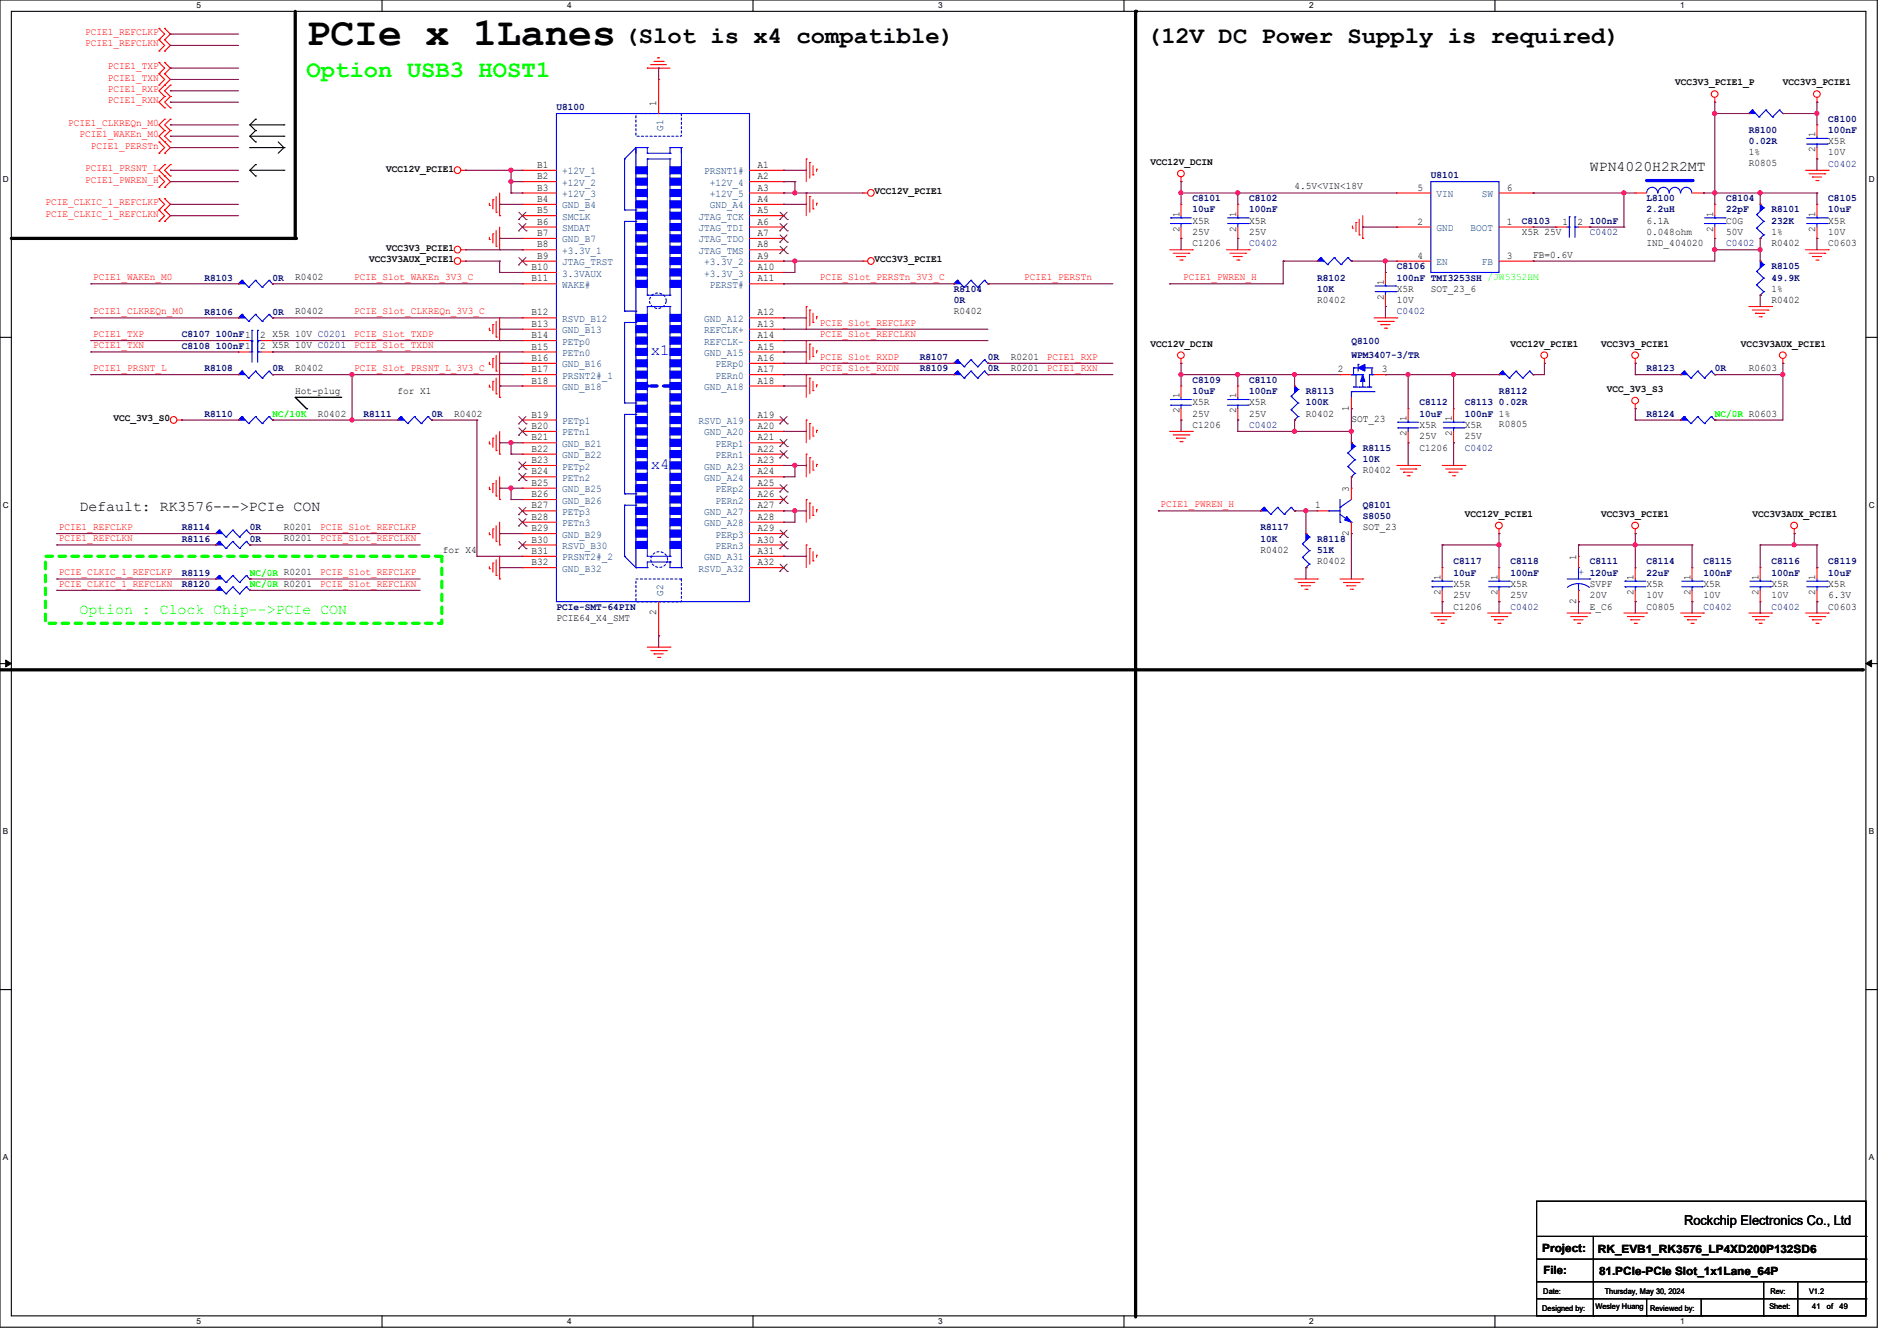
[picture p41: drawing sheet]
<svg xmlns="http://www.w3.org/2000/svg" width="297mm" height="210mm" viewBox="0 0 297 210" stroke-linecap="round" stroke-linejoin="round" font-family="sans-serif">
<defs><g id="words">
<text font-size="6.2" x="48" y="7">PCIe x 1Lanes</text>
<g font-size="3.7">
<text x="97.8" y="6.7">(Slot is x4 compatible)</text>
<text x="179.6" y="6.7">(12V DC Power Supply is required)</text>
</g>
<text font-size="3.7" fill="#0f0" x="48" y="12.1">Option USB3 HOST1</text>
<g font-size="2.5" fill="#00f">
<text x="101.9" y="55.6">x1</text>
<text x="101.9" y="73.4">x4</text>
</g>
<g font-size="2.3">
<text x="248.9" y="26.8">WPN4020H2R2MT</text>
<text x="12.4" y="80.1">Default: RK3576---&gt;PCIe CON</text>
</g>
<text font-size="2.3" fill="#0f0" x="12.4" y="96.1">Option : Clock Chip--&gt;PCIe CON</text>
<text font-size="2.1" x="263.7" y="191.9">Rockchip Electronics Co., Ltd</text>
<g font-size="1.8">
<text x="241.5" y="196">Project:</text>
<text x="250.2" y="196.2">RK_EVB1_RK3576_LP4XD200P132SD6</text>
<text x="241.6" y="199.6">File:</text>
<text x="250.4" y="199.7">81.PCle-PCIe Slot_1x1Lane_64P</text>
</g>
<g font-size="1.6" fill="#f00">
<text x="13.3" y="5.5">PCIE1_REFCLKP</text>
<text x="13.3" y="7.3">PCIE1_REFCLKN</text>
<text x="16.9" y="10.8">PCIE1_TXP</text>
<text x="16.9" y="12.6">PCIE1_TXN</text>
<text x="16.9" y="14.4">PCIE1_RXP</text>
<text x="16.9" y="16.2">PCIE1_RXN</text>
<text x="10.7" y="19.7">PCIE1_CLKREQn_M0</text>
<text x="12.4" y="21.5">PCIE1_WAKEn_M0</text>
<text x="14.2" y="23.3">PCIE1_PERSTn</text>
<text x="13.3" y="28.6">PCIE1_PWREN_H</text>
<text x="13.3" y="26.8">PCIE1_PRSNT_L</text>
<text x="7.1" y="32.2">PCIE_CLKIC_1_REFCLKP</text>
<text x="7.1" y="34">PCIE_CLKIC_1_REFCLKN</text>
<text x="14.6" y="43.9">PCIE1_WAKEn_M0</text>
<text x="55.5" y="43.9">PCIE_Slot_WAKEn_3V3_C</text>
<text x="128.4" y="43.9">PCIE_Slot_PERSTn_3V3_C</text>
<text x="160.4" y="43.9">PCIE1_PERSTn</text>
<text x="185.2" y="43.9">PCIE1_PWREN_H</text>
<text x="14.6" y="49.2">PCIE1_CLKREQn_M0</text>
<text x="14.6" y="52.8">PCIE1_TXP</text>
<text x="55.5" y="49.2">PCIE_Slot_CLKREQn_3V3_C</text>
<text x="55.5" y="52.8">PCIE_Slot_TXDP</text>
<text x="128.4" y="51">PCIE_Slot_REFCLKP</text>
<text x="128.4" y="52.8">PCIE_Slot_REFCLKN</text>
<text x="14.6" y="54.6">PCIE1_TXN</text>
<text x="14.6" y="58.1">PCIE1_PRSNT_L</text>
<text x="55.5" y="54.6">PCIE_Slot_TXDN</text>
<text x="55.5" y="58.1">PCIE_Slot_PRSNT_L_3V3_C</text>
<text x="128.4" y="56.3">PCIE_Slot_RXDP</text>
<text x="128.4" y="58.1">PCIE_Slot_RXDN</text>
<text x="163.9" y="56.3">PCIE1_RXP</text>
<text x="163.9" y="58.1">PCIE1_RXN</text>
<text x="9.2" y="83">PCIE1_REFCLKP</text>
<text x="50.1" y="83">PCIE_Slot_REFCLKP</text>
<text x="181.7" y="79.5">PCIE1_PWREN_H</text>
<text x="9.2" y="84.8">PCIE1_REFCLKN</text>
<text x="50.1" y="84.8">PCIE_Slot_REFCLKN</text>
<text x="9.2" y="90.1">PCIE_CLKIC_1_REFCLKP</text>
<text x="9.2" y="91.9">PCIE_CLKIC_1_REFCLKN</text>
<text x="50.1" y="90.1">PCIE_Slot_REFCLKP</text>
<text x="50.1" y="91.9">PCIE_Slot_REFCLKN</text>
</g>
<g font-size="1.6" fill="#000080">
<text x="87.1" y="17.3">U8100</text>
<text x="273.8" y="20.8">R8100</text>
<text x="273.8" y="22.6">0.02R</text>
<text x="286.3" y="19">C8100</text>
<text x="286.3" y="20.8">100nF</text>
<text x="224" y="27.9">U8101</text>
<text x="286.3" y="26.1">C0402</text>
<text x="186.7" y="31.5">C8101</text>
<text x="186.7" y="33.3">10uF</text>
<text x="195.6" y="31.5">C8102</text>
<text x="195.6" y="33.3">100nF</text>
<text x="238.3" y="35.1">C8103</text>
<text x="248.9" y="35.1">100nF</text>
<text x="257.8" y="31.5">L8100</text>
<text x="257.8" y="33.3">2.2uH</text>
<text x="270.3" y="31.5">C8104</text>
<text x="270.3" y="33.3">22pF</text>
<text x="277.4" y="33.3">R8101</text>
<text x="277.4" y="35.1">232K</text>
<text x="286.3" y="31.5">C8105</text>
<text x="286.3" y="33.3">10uF</text>
<text x="195.6" y="38.6">C0402</text>
<text x="248.9" y="36.8">C0402</text>
<text x="270.3" y="38.6">C0402</text>
<text x="32" y="43.9">R8103</text>
<text x="42.7" y="43.9">0R</text>
<text x="149.4" y="45.7">R8104</text>
<text x="149.4" y="47.5">0R</text>
<text x="206.2" y="43.9">R8102</text>
<text x="206.2" y="45.7">10K</text>
<text x="218.7" y="42.2">C8106</text>
<text x="218.7" y="43.9">100nF TMI3253SH /JW5352HM</text>
<text x="277.4" y="42.2">R8105</text>
<text x="277.4" y="43.9">49.9K</text>
<text x="28.4" y="52.8">C8107 100nF1</text>
<text x="32" y="49.3">R8106</text>
<text x="42.7" y="49.3">0R</text>
<text x="211.6" y="53.9">Q8100</text>
<text x="218.7" y="49.2">C0402</text>
<text x="28.4" y="54.6">C8108 100nF1</text>
<text x="32" y="58.2">R8108</text>
<text x="42.7" y="58.2">0R</text>
<text x="144" y="58.2">R8109</text>
<text x="144" y="56.4">R8107</text>
<text x="154.7" y="58.2">0R</text>
<text x="154.7" y="56.4">0R</text>
<text x="186.7" y="59.9">C8109</text>
<text x="195.6" y="59.9">C8110</text>
<text x="211.6" y="56">WPM3407-3/TR</text>
<text x="257.8" y="58.2">R8123</text>
<text x="268.5" y="58.2">0R</text>
<text x="32" y="65.3">R8110</text>
<text x="56.9" y="65.3">R8111</text>
<text x="67.6" y="65.3">0R</text>
<text x="186.7" y="61.7">10uF</text>
<text x="195.6" y="61.7">100nF</text>
<text x="204.5" y="61.7">R8113</text>
<text x="204.5" y="63.5">100K</text>
<text x="222.2" y="63.5">C8112</text>
<text x="222.2" y="65.3">10uF</text>
<text x="229.4" y="63.5">C8113</text>
<text x="229.4" y="65.3">100nF 1%</text>
<text x="234.7" y="61.7">R8112</text>
<text x="234.7" y="63.5">0.02R</text>
<text x="257.8" y="65.3">R8124</text>
<text x="195.6" y="67">C0402</text>
<text x="213.4" y="70.6">R8115</text>
<text x="229.4" y="70.6">C0402</text>
<text x="213.4" y="72.4">10K</text>
<text x="28.4" y="83.1">R8114</text>
<text x="39.1" y="83.1">0R</text>
<text x="197.4" y="83.1">R8117</text>
<text x="213.4" y="79.5">Q8101</text>
<text x="213.4" y="81.3">S8050</text>
<text x="28.4" y="84.8">R8116</text>
<text x="39.1" y="84.8">0R</text>
<text x="197.4" y="84.8">10K</text>
<text x="206.2" y="84.8">R8118</text>
<text x="206.2" y="86.6">51K</text>
<text x="227.6" y="88.4">C8117</text>
<text x="236.5" y="88.4">C8118</text>
<text x="248.9" y="88.4">C8111</text>
<text x="257.8" y="88.4">C8114</text>
<text x="266.7" y="88.4">C8115</text>
<text x="277.4" y="88.4">C8116</text>
<text x="286.3" y="88.4">C8119</text>
<text x="28.4" y="90.2">R8119</text>
<text x="28.4" y="91.9">R8120</text>
<text x="87.1" y="95.5">PCIe-SMT-64PIN</text>
<text x="227.6" y="90.2">10uF</text>
<text x="236.5" y="90.2">100nF</text>
<text x="236.5" y="95.5">C0402</text>
<text x="257.8" y="90.2">22uF</text>
<text x="266.7" y="90.2">100nF</text>
<text x="266.7" y="95.5">C0402</text>
<text x="277.4" y="90.2">100nF</text>
<text x="277.4" y="95.5">C0402</text>
<text x="286.3" y="90.2">10uF</text>
</g>
<g font-size="1.6">
<text x="102.7" y="16.6" transform="rotate(-90 102.7 16.6)">1</text>
<text x="262.3" y="13.4">VCC3V3_PCIE1_P</text>
<text x="279.1" y="13.4">VCC3V3_PCIE1</text>
<text x="284.2" y="23.8" transform="rotate(-90 284.2 23.8)">2</text>
<text x="284.2" y="21.5" transform="rotate(-90 284.2 21.5)">1</text>
<text x="286.3" y="22.6">X5R</text>
<text x="60.5" y="26.9">VCC12V_PCIE1</text>
<text x="84.1" y="26.3">B1</text>
<text x="84.1" y="28.1">B2</text>
<text x="84.1" y="29.8">B3</text>
<text x="118.6" y="26.3">A1</text>
<text x="118.6" y="28.1">A2</text>
<text x="118.6" y="29.8">A3</text>
<text x="180.1" y="25.8">VCC12V_DCIN</text>
<text x="202.7" y="29.7">4.5V&lt;VIN&lt;18V</text>
<text x="221.9" y="29.8">5</text>
<text x="235.9" y="29.8">6</text>
<text x="273.8" y="25.9">R0805</text>
<text x="273.8" y="24.3">1%</text>
<text x="286.3" y="24.3">10V</text>
<text x="84.1" y="31.6">B4</text>
<text x="84.1" y="33.4">B5</text>
<text x="84.1" y="35.2">B6</text>
<text x="118.6" y="31.6">A4</text>
<text x="118.6" y="33.4">A5</text>
<text x="118.6" y="35.2">A6</text>
<text x="136.9" y="30.4">VCC12V_PCIE1</text>
<text x="184.7" y="34" transform="rotate(-90 184.7 34)">1</text>
<text x="186.7" y="35">X5R</text>
<text x="193.5" y="34" transform="rotate(-90 193.5 34)">1</text>
<text x="195.6" y="35">X5R</text>
<text x="221.9" y="35.2">2</text>
<text x="235.9" y="35.2">1</text>
<text x="244.6" y="35.2">1</text>
<text x="247" y="35.2">2</text>
<text x="257.8" y="35">6.1A</text>
<text x="268.2" y="34" transform="rotate(-90 268.2 34)">1</text>
<text x="270.3" y="35">C0G</text>
<text x="284.2" y="34" transform="rotate(-90 284.2 34)">1</text>
<text x="286.3" y="35">X5R</text>
<text x="57.8" y="41.1">VCC3V3AUX_PCIE1</text>
<text x="60.5" y="39.3">VCC3V3_PCIE1</text>
<text x="84.1" y="37">B7</text>
<text x="84.1" y="38.7">B8</text>
<text x="84.1" y="40.5">B9</text>
<text x="118.6" y="37">A7</text>
<text x="118.6" y="38.7">A8</text>
<text x="118.6" y="40.5">A9</text>
<text x="136.9" y="41.1">VCC3V3_PCIE1</text>
<text x="184.7" y="36.3" transform="rotate(-90 184.7 36.3)">2</text>
<text x="186.7" y="38.6">C1206</text>
<text x="186.7" y="36.8">25V</text>
<text x="193.5" y="36.3" transform="rotate(-90 193.5 36.3)">2</text>
<text x="195.6" y="36.8">25V</text>
<text x="221.9" y="40.5">4</text>
<text x="235.9" y="40.5">3</text>
<text x="238.3" y="36.8">X5R 25V</text>
<text x="240" y="40.3">FB=0.6V</text>
<text x="257.8" y="38.6">IND_404020</text>
<text x="257.8" y="36.8">0.048ohm</text>
<text x="268.2" y="36.3" transform="rotate(-90 268.2 36.3)">2</text>
<text x="270.3" y="36.8">50V</text>
<text x="277.4" y="38.6">R0402</text>
<text x="277.4" y="36.8">1%</text>
<text x="284.2" y="36.3" transform="rotate(-90 284.2 36.3)">2</text>
<text x="286.3" y="38.6">C0603</text>
<text x="286.3" y="36.8">10V</text>
<text x="46.2" y="43.9">R0402</text>
<text x="83.2" y="42.3">B10</text>
<text x="83.2" y="44.1">B11</text>
<text x="118.6" y="42.3">A10</text>
<text x="118.6" y="44.1">A11</text>
<text x="206.2" y="47.5">R0402</text>
<text x="216.7" y="46.9" transform="rotate(-90 216.7 46.9)">2</text>
<text x="216.7" y="44.6" transform="rotate(-90 216.7 44.6)">1</text>
<text x="218.7" y="45.7">X5R</text>
<text x="218.7" y="47.5">10V</text>
<text x="224" y="45.7">SOT_23_6</text>
<text x="277.4" y="47.5">R0402</text>
<text x="277.4" y="45.7">1%</text>
<text x="40.7" y="53">2 X5R 10V C0201</text>
<text x="46.2" y="49.2">R0402</text>
<text x="83.2" y="49.4">B12</text>
<text x="83.2" y="51.2">B13</text>
<text x="83.2" y="53">B14</text>
<text x="118.6" y="49.4">A12</text>
<text x="118.6" y="51.2">A13</text>
<text x="118.6" y="53">A14</text>
<text x="149.4" y="49.2">R0402</text>
<text x="40.7" y="54.7">2 X5R 10V C0201</text>
<text x="46.2" y="58.1">R0402</text>
<text x="83.2" y="54.7">B15</text>
<text x="83.2" y="56.5">B16</text>
<text x="83.2" y="58.3">B17</text>
<text x="118.6" y="54.7">A15</text>
<text x="118.6" y="56.5">A16</text>
<text x="118.6" y="58.3">A17</text>
<text x="158.2" y="58.1">R0201</text>
<text x="158.2" y="56.3">R0201</text>
<text x="180.1" y="54.3">VCC12V_DCIN</text>
<text x="209.5" y="58.3">2</text>
<text x="216.4" y="58.3">3</text>
<text x="236.5" y="54.3">VCC12V_PCIE1</text>
<text x="250.7" y="54.3">VCC3V3_PCIE1</text>
<text x="272.6" y="54.3">VCC3V3AUX_PCIE1</text>
<text x="273.8" y="58.1">R0603</text>
<text x="17.8" y="66">VCC_3V3_S0</text>
<text x="46.2" y="61.7">Hot-plug</text>
<text x="49.8" y="65.2">R0402</text>
<text x="62.2" y="61.7">for X1</text>
<text x="71.1" y="65.2">R0402</text>
<text x="83.2" y="60.1">B18</text>
<text x="83.2" y="65.4">B19</text>
<text x="118.6" y="60.1">A18</text>
<text x="118.6" y="65.4">A19</text>
<text x="184.7" y="64.7" transform="rotate(-90 184.7 64.7)">2</text>
<text x="184.7" y="62.4" transform="rotate(-90 184.7 62.4)">1</text>
<text x="186.7" y="63.5">X5R</text>
<text x="186.7" y="65.2">25V</text>
<text x="193.5" y="64.7" transform="rotate(-90 193.5 64.7)">2</text>
<text x="193.5" y="62.4" transform="rotate(-90 193.5 62.4)">1</text>
<text x="195.6" y="63.5">X5R</text>
<text x="195.6" y="65.2">25V</text>
<text x="204.5" y="65.2">R0402</text>
<text x="211.2" y="64.3" transform="rotate(-90 211.2 64.3)">1</text>
<text x="220.2" y="66" transform="rotate(-90 220.2 66)">1</text>
<text x="227.3" y="66" transform="rotate(-90 227.3 66)">1</text>
<text x="251.6" y="61.4">VCC_3V3_S3</text>
<text x="83.2" y="67.2">B20</text>
<text x="83.2" y="69">B21</text>
<text x="83.2" y="70.7">B22</text>
<text x="118.6" y="67.2">A20</text>
<text x="118.6" y="69">A21</text>
<text x="118.6" y="70.7">A22</text>
<text x="186.7" y="67">C1206</text>
<text x="211.6" y="66.1">SOT_23</text>
<text x="220.2" y="68.3" transform="rotate(-90 220.2 68.3)">2</text>
<text x="222.2" y="70.6">C1206</text>
<text x="222.2" y="67">X5R</text>
<text x="222.2" y="68.8">25V</text>
<text x="227.3" y="68.3" transform="rotate(-90 227.3 68.3)">2</text>
<text x="229.4" y="67">X5R</text>
<text x="229.4" y="68.8">25V</text>
<text x="234.7" y="66.8">R0805</text>
<text x="83.2" y="72.5">B23</text>
<text x="83.2" y="74.3">B24</text>
<text x="83.2" y="76.1">B25</text>
<text x="83.2" y="77.9">B26</text>
<text x="118.6" y="72.5">A23</text>
<text x="118.6" y="74.3">A24</text>
<text x="118.6" y="76.1">A25</text>
<text x="118.6" y="77.9">A26</text>
<text x="211.2" y="77" transform="rotate(-90 211.2 77)">3</text>
<text x="213.4" y="74.1">R0402</text>
<text x="44.4" y="83">R0201</text>
<text x="83.2" y="79.6">B27</text>
<text x="83.2" y="81.4">B28</text>
<text x="83.2" y="83.2">B29</text>
<text x="118.6" y="79.6">A27</text>
<text x="118.6" y="81.4">A28</text>
<text x="118.6" y="83.2">A29</text>
<text x="205.9" y="79.6">1</text>
<text x="211.2" y="83.9" transform="rotate(-90 211.2 83.9)">2</text>
<text x="213.4" y="83">SOT_23</text>
<text x="229.4" y="80.9">VCC12V_PCIE1</text>
<text x="250.7" y="80.9">VCC3V3_PCIE1</text>
<text x="274.4" y="80.9">VCC3V3AUX_PCIE1</text>
<text x="44.4" y="84.8">R0201</text>
<text x="69.3" y="86.6">for X4</text>
<text x="83.2" y="85">B30</text>
<text x="83.2" y="86.7">B31</text>
<text x="83.2" y="88.5">B32</text>
<text x="118.6" y="85">A30</text>
<text x="118.6" y="86.7">A31</text>
<text x="118.6" y="88.5">A32</text>
<text x="197.4" y="86.6">R0402</text>
<text x="206.2" y="88.3">R0402</text>
<text x="246.8" y="87.7" transform="rotate(-90 246.8 87.7)">1</text>
<text x="225.5" y="93.2" transform="rotate(-90 225.5 93.2)">2</text>
<text x="225.5" y="90.8" transform="rotate(-90 225.5 90.8)">1</text>
<text x="227.6" y="95.5">C1206</text>
<text x="227.6" y="91.9">X5R</text>
<text x="227.6" y="93.7">25V</text>
<text x="234.4" y="93.2" transform="rotate(-90 234.4 93.2)">2</text>
<text x="234.4" y="90.8" transform="rotate(-90 234.4 90.8)">1</text>
<text x="236.5" y="91.9">X5R</text>
<text x="236.5" y="93.7">25V</text>
<text x="246.8" y="94.6" transform="rotate(-90 246.8 94.6)">2</text>
<text x="248.9" y="95.5">E_C6</text>
<text x="248.9" y="91.9">SVPF</text>
<text x="248.9" y="93.7">20V</text>
<text x="255.8" y="93.2" transform="rotate(-90 255.8 93.2)">2</text>
<text x="255.8" y="90.8" transform="rotate(-90 255.8 90.8)">1</text>
<text x="257.8" y="95.5">C0805</text>
<text x="257.8" y="91.9">X5R</text>
<text x="257.8" y="93.7">10V</text>
<text x="264.7" y="93.2" transform="rotate(-90 264.7 93.2)">2</text>
<text x="264.7" y="90.8" transform="rotate(-90 264.7 90.8)">1</text>
<text x="266.7" y="91.9">X5R</text>
<text x="266.7" y="93.7">10V</text>
<text x="275.3" y="93.2" transform="rotate(-90 275.3 93.2)">2</text>
<text x="275.3" y="90.8" transform="rotate(-90 275.3 90.8)">1</text>
<text x="277.4" y="91.9">X5R</text>
<text x="277.4" y="93.7">10V</text>
<text x="284.2" y="93.2" transform="rotate(-90 284.2 93.2)">2</text>
<text x="284.2" y="90.8" transform="rotate(-90 284.2 90.8)">1</text>
<text x="286.3" y="95.5">C0603</text>
<text x="286.3" y="91.9">X5R</text>
<text x="286.3" y="93.7">6.3V</text>
<text x="87.1" y="97.2">PCIE64_X4_SMT</text>
<text x="102.7" y="96.4" transform="rotate(-90 102.7 96.4)">2</text>
</g>
<g font-size="1.6" fill="#004080">
<text x="103.8" y="20.4" transform="rotate(-90 103.8 20.4)">G1</text>
<text x="88" y="27.3">+12V_1</text>
<text x="88" y="29.1">+12V_2</text>
<text x="110.2" y="27.3">PRSNT1#</text>
<text x="111.1" y="29.1">+12V_4</text>
<text x="88" y="30.9">+12V_3</text>
<text x="88" y="32.6">GND_B4</text>
<text x="88" y="34.4">SMCLK</text>
<text x="109.3" y="34.4">JTAG_TCK</text>
<text x="111.1" y="30.9">+12V_5</text>
<text x="111.1" y="32.6">GND_A4</text>
<text x="224.9" y="30.9">VIN</text>
<text x="232" y="30.9">SW</text>
<text x="88" y="36.2">SMDAT</text>
<text x="88" y="38">GND_B7</text>
<text x="88" y="39.8">+3.3V_1</text>
<text x="88" y="41.5">JTAG_TRST</text>
<text x="109.3" y="36.2">JTAG_TDI</text>
<text x="109.3" y="38">JTAG_TDO</text>
<text x="109.3" y="39.8">JTAG_TMS</text>
<text x="110.2" y="41.5">+3.3V_2</text>
<text x="224.9" y="36.2">GND</text>
<text x="224.9" y="41.5">EN</text>
<text x="230.3" y="36.2">BOOT</text>
<text x="232" y="41.5">FB</text>
<text x="88" y="43.3">3.3VAUX</text>
<text x="88" y="45.1">WAKE#</text>
<text x="110.2" y="43.3">+3.3V_3</text>
<text x="111.1" y="45.1">PERST#</text>
<text x="88" y="50.4">RSVD_B12</text>
<text x="88" y="52.2">GND_B13</text>
<text x="88" y="54">PETp0</text>
<text x="110.2" y="50.4">GND_A12</text>
<text x="110.2" y="52.2">REFCLK+</text>
<text x="110.2" y="54">REFCLK-</text>
<text x="88" y="55.8">PETn0</text>
<text x="88" y="57.5">GND_B16</text>
<text x="88" y="59.3">PRSNT2#_1</text>
<text x="110.2" y="55.8">GND_A15</text>
<text x="112" y="57.5">PERp0</text>
<text x="112" y="59.3">PERn0</text>
<text x="88" y="61.1">GND_B18</text>
<text x="110.2" y="61.1">GND_A18</text>
<text x="88" y="66.4">PETp1</text>
<text x="88" y="68.2">PETn1</text>
<text x="88" y="70">GND_B21</text>
<text x="88" y="71.8">GND_B22</text>
<text x="109.3" y="66.4">RSVD_A19</text>
<text x="110.2" y="68.2">GND_A20</text>
<text x="112" y="70">PERp1</text>
<text x="112" y="71.8">PERn1</text>
<text x="88" y="73.5">PETp2</text>
<text x="88" y="75.3">PETn2</text>
<text x="88" y="77.1">GND_B25</text>
<text x="110.2" y="73.5">GND_A23</text>
<text x="110.2" y="75.3">GND_A24</text>
<text x="112" y="77.1">PERp2</text>
<text x="88" y="78.9">GND_B26</text>
<text x="88" y="80.6">PETp3</text>
<text x="88" y="82.4">PETn3</text>
<text x="110.2" y="80.6">GND_A27</text>
<text x="110.2" y="82.4">GND_A28</text>
<text x="112" y="78.9">PERn2</text>
<text x="88" y="84.2">GND_B29</text>
<text x="88" y="86">RSVD_B30</text>
<text x="88" y="87.8">PRSNT2#_2</text>
<text x="88" y="89.5">GND_B32</text>
<text x="109.3" y="89.5">RSVD_A32</text>
<text x="110.2" y="87.8">GND_A31</text>
<text x="112" y="84.2">PERp3</text>
<text x="112" y="86">PERn3</text>
<text x="103.8" y="93.3" transform="rotate(-90 103.8 93.3)">G2</text>
</g>
<g font-size="1.6" fill="#0f0">
<text x="42.7" y="65.3">NC/10K</text>
<text x="268.5" y="65.3">NC/0R R0603</text>
<text x="39.1" y="90.2">NC/0R R0201</text>
<text x="39.1" y="91.9">NC/0R R0201</text>
</g>
<text font-size="1.6" fill="#00f" x="247.1" y="90.1">+ 120uF</text>
<g font-size="1.3">
<text x="30.8" y="1.3">5</text>
<text x="88.8" y="1.3">4</text>
<text x="146.9" y="1.3">3</text>
<text x="205" y="1.3">2</text>
<text x="263.1" y="1.3">1</text>
<text x=".5" y="28.4">D</text>
<text x="292.6" y="28.4">D</text>
<text x=".5" y="79.5">C</text>
<text x="292.6" y="79.5">C</text>
<text x=".5" y="130.6">B</text>
<text x="292.6" y="130.6">B</text>
<text x=".5" y="181.7">A</text>
<text x="292.6" y="181.7">A</text>
<text x="30.8" y="207.4">5</text>
<text x="88.8" y="207.4">4</text>
<text x="146.9" y="207.4">3</text>
<text x="205" y="207.4">2</text>
<text x="263.1" y="207.4">1</text>
</g>
<g font-size="1.2">
<text x="241.6" y="202.6">Date:</text>
<text x="251.2" y="202.6">Thursday, May 30, 2024</text>
<text x="277.2" y="202.6">Rev:</text>
<text x="283.2" y="202.6">V1.2</text>
<text x="241.5" y="205.3">Designed by:</text>
<text x="249.8" y="205.1">Wesley Huang</text>
<text x="258.4" y="205.3">Reviewed by:</text>
<text x="277" y="205.1">Sheet:</text>
<text x="283.8" y="205.1">41</text>
<text x="286" y="205.1">of</text>
<text x="288" y="205.1">49</text>
</g>
</g></defs>
<path d="M0 0h293.9v207.9h-293.9zM1.8 1.8h290.3v204.3h-290.3z" fill="none" stroke="#000" stroke-width=".17"/>
<g fill="#fff">
<path d="M30.8 .2h.7v1.4h-.7z"/>
<path d="M30.8 206.2h.7v1.4h-.7z"/>
</g>
<path d="M59.8 0v1.8M59.8 206.1v1.8" fill="none" stroke="#000" stroke-width=".17"/>
<g fill="#fff">
<path d="M88.8 .2h.7v1.4h-.7z"/>
<path d="M88.8 206.2h.7v1.4h-.7z"/>
</g>
<path d="M117.9 0v1.8M117.9 206.1v1.8" fill="none" stroke="#000" stroke-width=".17"/>
<g fill="#fff">
<path d="M146.9 .2h.7v1.4h-.7z"/>
<path d="M146.9 206.2h.7v1.4h-.7z"/>
</g>
<path d="M176 0v1.8M176 206.1v1.8" fill="none" stroke="#000" stroke-width=".17"/>
<g fill="#fff">
<path d="M205 .2h.7v1.4h-.7z"/>
<path d="M205 206.2h.7v1.4h-.7z"/>
</g>
<path d="M234.1 0v1.8M234.1 206.1v1.8" fill="none" stroke="#000" stroke-width=".17"/>
<g fill="#fff">
<path d="M263.1 .2h.6v1.4h-.6z"/>
<path d="M263.1 206.2h.6v1.4h-.6z"/>
<path d="M.5 27.3h.9v1.4h-.9z"/>
<path d="M292.6 27.3h.9v1.4h-.9z"/>
<path d="M.5 78.4h.9v1.4h-.9z"/>
<path d="M292.6 78.4h.9v1.4h-.9z"/>
</g>
<path d="M0 52.8h1.8M292.1 52.8h1.8" fill="none" stroke="#000" stroke-width=".17"/>
<g fill="#fff">
<path d="M.5 129.5h.8v1.4h-.8z"/>
<path d="M292.6 129.5h.8v1.4h-.8z"/>
</g>
<path d="M0 103.9h1.8M292.1 103.9h1.8" fill="none" stroke="#000" stroke-width=".17"/>
<path d="M.9 103.4l.9 .5-.9 .5zM292.1 103.9l.9-.5v1z" fill="#000" stroke="#000" stroke-width=".16"/>
<g fill="#fff">
<path d="M.5 180.5h.8v1.4h-.8z"/>
<path d="M292.6 180.5h.8v1.4h-.8z"/>
</g>
<g fill="none" stroke="#000" stroke-width=".17">
<path d="M39.1 19.6h5.3M39.1 19.6l.9 .8M40 18.7h.1M40 18.7l-.9 .9M44.4 19.6h.1M39.1 23.1h.1M39.1 23.1h5.3M39.1 26.7l.9 .9M39.1 26.7h5.3M39.1 21.3h5.3M39.1 21.3l.9 .9M40 25.8h.1"/>
<path d="M40 27.6h.1M40 20.4h.1M40 22.2h.1M40 25.8l-.9 .9M40 20.4l-.9 .9M43.6 22.2l.8 .9M44.4 26.7h.1M44.4 21.3h.1M44.4 23.1h.1M44.4 23.1l-.8 .9M48 64h.1M53.3 62.2h.1"/>
<path d="M53.3 62.2h-7.1l1.8 1.8M0 155h1.8M292.1 155h1.8M240.6 188.1h51.5v18h-51.5zM240.6 193.6h51.5M240.6 197.2h51.5M249.5 193.6v12.5M292.1 193.6h.1M292.1 197.2h.1M240.6 200.7h51.5M240.6 203.4h51.5M249.5 206.1h.1"/>
<path d="M257.8 206.1h.1M257.8 203.4v2.7M266.4 206.1h.1M266.4 203.4v2.7M276.1 206.1h.1M276.1 200.7v5.4M281.5 206.1h.1M281.5 200.7v5.4M292.1 200.7h.1M292.1 203.4h.1"/>
</g>
<path d="M46.2 1.8v35.5h-44.4M177.8 1.8v204.4M0 104.9h291.6" fill="none" stroke="#000" stroke-width=".51"/>
<g fill="#000">
<circle cx="177.8" cy="1.8" r=".25"/>
<circle cx="46.2" cy="37.3" r=".25"/>
<circle cx="291.6" cy="104.9" r=".25"/>
</g>
<path d="M7.1 87.1h62.1v10.5h-62.1z" fill="none" stroke="#0f0" stroke-width=".51" stroke-dasharray="1 1"/>
<g fill="none" stroke="#f00" stroke-width=".17">
<path d="M24.9 6.2h.1M24.9 4.4h.1M24.9 8h.1M24.9 11.6h.1M24.9 9.8h.1M24.9 13.3h.1M24.9 4.4l.9 .9-.9 .9M24.9 6.2l.9 .9-.9 .9M24.9 9.8l.9 .9-.9 .9M24.9 11.6l.9 .8-.9 .9M25.8 18.7h.1M25.8 4.4h.1"/>
<path d="M25.8 6.2h.1M25.8 8h.1M25.8 9.8h.1M25.8 11.6h.1M25.8 13.3h.1M25.8 15.1h.1M25.8 16.9h.1M25.8 18.7l-.9 .9 .9 .8M25.8 4.4l.9 .9-.9 .9M25.8 6.2l.9 .9-.9 .9M25.8 9.8l.9 .9-.9 .9M25.8 11.6l.9 .8-1.8 1.8 .9 .9"/>
<path d="M25.8 15.1l-.9 .9 .9 .9M26.7 18.7h.1M26.7 15.1h.1M26.7 13.3h.1M26.7 16.9h.1M26.7 18.7l-.9 .9 .9 .8M26.7 13.3l-.9 .9 .9 .9M26.7 15.1l-.9 .9 .9 .9M101.3 10.7h.1M101.3 10.7h3.6M101.9 10.1h.1M101.9 10.1h2.5"/>
<path d="M102.4 9.6h1.4M103 9.1h.1M103 9.1h.3M103.8 9.6h.1M268.5 16h.1M268.5 15.3v.7M284.5 16h.1M284.5 19.6h.1M284.5 15.3v.7M284.5 19.6v1.7M24.9 29.3h.1M24.9 27.6h.1"/>
<path d="M24.9 24h.1M24.9 22.2h.1M24.9 32.9h.1M24.9 31.1h.1M24.9 34.7h.1M24.9 27.6l.9 .8-.9 .9M24.9 22.2l.9 .9-.9 .9M24.9 31.1l.9 .9-.9 .9M24.9 32.9l.9 .9-.9 .9M25.8 27.6h.1M25.8 29.3h.1M25.8 20.4h.1"/>
<path d="M25.8 22.2h.1M25.8 24h.1M25.8 25.8h.1M25.8 31.1h.1M25.8 32.9h.1M25.8 34.7h.1M25.8 25.8l-.9 .9 1.8 1.7-.9 .9M25.8 20.4l-.9 .9 1.8 1.8-.9 .9M25.8 31.1l.9 .9-.9 .9M25.8 32.9l.9 .9-.9 .9M26.7 20.4h.1M26.7 22.2h.1"/>
<path d="M26.7 25.8h.1M26.7 27.6h.1M26.7 20.4l-.9 .9 .9 .9M26.7 25.8l-.9 .9 .9 .9M72.2 26.7h.7M72.2 39.1h.7M72.9 26.7h.1M72.9 39.1h.1M76.6 32.2h.1M76.6 37.5h.1M76.6 31.8v.4M76.6 37.2v.3"/>
<path d="M77.2 31.3h.1M77.2 36.6h.1M77.2 31.3v1.4M77.2 36.6v1.5M77.7 33.2h.1M77.7 38.6h.1M77.7 30.8v2.4M77.7 36.1v2.5M78.2 33.8h.1M78.2 39.1h.1M78.2 30.2v3.6M78.2 35.6v3.5"/>
<path d="M126.2 24.9h.1M126.2 30.2h.1M126.2 24.9v3.5M126.2 30.2v3.6M126.8 25.4h.1M126.8 30.8h.1M126.8 25.4v2.5M126.8 30.8v2.4M127.3 27.4h.1M127.3 32.7h.1M127.3 26v1.4M127.3 31.3v1.4"/>
<path d="M127.8 26.5h.1M127.8 31.8h.1M127.8 26.5v.3M127.8 31.8v.4M135.1 30.2h.1M135.1 30.2h.7M183.1 39.1h3.6M183.7 39.7h2.4M184.9 28.4h.1M184.9 27.7v.7M186.1 39.7h.1M186.7 39.1h.1"/>
<path d="M192 39.1h3.6M192.6 39.7h2.4M195 39.7h.1M195.6 39.1h.1M211.8 35.7h.1M211.8 35.4v.3M212.3 34.8h.1M212.3 34.8v1.5M212.8 36.8h.1M212.8 34.3v2.5M213.4 37.3h.1M213.4 33.8v3.5"/>
<path d="M218.7 35.6h.1M218.7 30.2h.1M218.7 30.2h5.3M218.7 35.6h5.3M234.7 30.2h5.3M234.7 35.6h5.3M240 35.6h.1M240 30.2h.1M268.5 32h.1M268.5 37.3h.1M268.5 32v1.8M268.5 35.6v1.7"/>
<path d="M275.6 32h.1M275.6 37.3h.1M282.7 26.7h3.6M282.7 39.1h3.6M283.3 27.2h2.4M283.3 39.7h2.4M283.8 27.7h.1M283.8 27.7h1.4M284.3 28.3h.3M284.5 24.9h.1M284.5 23.1v1.8M284.6 28.3h.1"/>
<path d="M285.7 27.2h.1M285.7 39.7h.1M286.3 26.7h.1M286.3 39.1h.1M37.3 53.3h.1M37.3 58.7h.1M37.3 55.1h.1M37.3 53.3h1.8M37.3 55.1h1.8M40.9 53.3h1.8M40.9 55.1h1.8M42.7 53.3h.1"/>
<path d="M42.7 58.7h.1M42.7 55.1h.1M72.2 40.9h.7M72.9 40.9h.1M76.6 51.7h.1M76.6 57.1h.1M76.6 51.4v.3M76.6 56.7v.4M77.2 50.8h.1M77.2 56.2h.1M77.2 59.7h.1M77.2 50.8v1.5"/>
<path d="M77.2 56.2v1.4M77.2 59.7v1.5M77.7 52.8h.1M77.7 58.1h.1M77.7 50.3v2.5M77.7 55.7v2.4M77.7 59.2v2.5M78.2 53.3h.1M78.2 58.7h.1M78.2 49.8v3.5M78.2 55.1v7.1M126.2 48h.1"/>
<path d="M126.2 53.3h.1M126.2 58.7h.1M126.2 48v3.6M126.2 53.3v3.6M126.2 58.7v3.5M126.8 48.6h.1M126.8 53.9h.1M126.8 59.2h.1M126.8 48.6v2.4M126.8 53.9v2.4M126.8 59.2v2.5M127.3 50.5h.1"/>
<path d="M127.3 55.8h.1M127.3 49.1v1.4M127.3 54.4v1.4M127.3 59.7v1.5M127.8 49.6h.1M127.8 54.9h.1M127.8 49.6v.4M127.8 54.9v.4M135.1 40.9h.1M135.1 40.9h.7M149.4 44.4h.1M149.4 58.7h.1"/>
<path d="M154.7 44.4h.1M154.7 58.7h.1M184.2 40.2h.1M184.2 40.2h1.4M184.7 40.7h.4M184.9 56.9h.1M184.9 56.2v.7M185.1 40.7h.1M193.1 40.2h.1M193.1 40.2h1.4M193.6 40.7h.4M194 40.7h.1"/>
<path d="M215.1 49.8h3.6M215.7 50.3h2.4M216.2 50.8h.1M216.2 50.8h1.4M216.7 51.4h.4M216.9 42.7h.1M216.9 48h.1M216.9 42.7v1.7M216.9 46.2v1.8M217.1 51.4h.1M218.1 50.3h.1M218.7 49.8h.1"/>
<path d="M218.7 40.9h.1M218.7 40.9h5.3M234.7 40.9h5.3M240 40.9h.1M241.8 56.9h.1M241.8 56.2v.7M256 56.9h.1M256 56.2v.7M263.1 58.7h.1M268.5 58.7h.1M273.8 48h3.6M274.4 48.6h2.4"/>
<path d="M274.9 49.1h.1M274.9 49.1h1.4M275.4 49.6h.4M275.8 49.6h.1M276.8 48.6h.1M277.4 48h.1M279.1 56.9h.1M279.1 56.2v.7M283.8 40.2h.1M283.8 40.2h1.4M284.3 40.7h.3M284.6 40.7h.1"/>
<path d="M27.7 65.8h.7M28.4 65.8h.1M37.3 65.8h.1M42.7 65.8h.1M76.6 60.6h.1M76.6 69.5h.1M76.6 76.6h.1M76.6 60.3v.3M76.6 69.2v.3M76.6 76.3v.3M77.2 68.6h.1M77.2 75.7h.1"/>
<path d="M77.2 68.6v1.5M77.2 75.7v1.5M77.7 61.7h.1M77.7 70.6h.1M77.7 77.7h.1M77.7 68.1v2.5M77.7 75.2v2.5M78.2 62.2h.1M78.2 71.1h.1M78.2 78.2h.1M78.2 67.6v3.5M78.2 74.7v3.5"/>
<path d="M126.2 65.8h.1M126.2 71.1h.1M126.2 78.2h.1M126.2 65.8v3.5M126.2 71.1v3.6M126.2 78.2v3.6M126.8 66.3h.1M126.8 71.7h.1M126.8 78.8h.1M126.8 66.3v2.5M126.8 71.7v2.4M126.8 78.8v2.4"/>
<path d="M127.3 61.2h.1M127.3 68.3h.1M127.3 73.6h.1M127.3 66.8v1.5M127.3 72.2v1.4M127.3 79.3v1.4M127.8 60.3h.1M127.8 67.4h.1M127.8 72.7h.1M127.8 79.8h.1M127.8 60.3v.3M127.8 67.4v.3"/>
<path d="M127.8 72.7v.4M127.8 79.8v.4M183.1 67.6h3.6M183.7 68.1h2.4M184.2 68.6h.1M184.2 68.6h1.4M184.7 69.2h.4M185.1 69.2h.1M186.1 68.1h.1M186.7 67.6h.1M193.8 60.5h.1M193.8 65.8h.1"/>
<path d="M193.8 60.5v1.7M193.8 64v1.8M202.7 60.5h.1M202.7 65.8h.1M211.6 69.3h.1M211.6 74.7h.1M211.6 76.5h.1M211.6 76.5v1.7M218.7 72.9h3.5M219.2 73.4h2.5M219.8 74h.1M219.8 74h1.4"/>
<path d="M220.3 74.5h.3M220.6 74.5h.1M221.7 73.4h.1M222.2 72.9h.1M225.8 72.9h3.6M226.4 73.4h2.4M226.9 74h.1M226.9 74h1.4M227.4 74.5h.4M227.6 64h.1M227.6 69.3h.1M227.6 64v1.8"/>
<path d="M227.6 67.6v1.7M227.8 74.5h.1M228.8 73.4h.1M229.4 72.9h.1M256 64h.1M256 63.3v.7M263.1 65.8h.1M268.5 65.8h.1M33.8 83.6h.1M33.8 90.7h.1M33.8 92.5h.1M39.1 83.6h.1"/>
<path d="M39.1 90.7h.1M39.1 92.5h.1M76.6 83.7h.1M76.6 89.1h.1M76.6 83.4v.3M76.6 88.7v.4M77.2 82.8h.1M77.2 88.2h.1M77.2 82.8v1.5M77.2 88.2v1.4M77.7 84.8h.1M77.7 90.1h.1"/>
<path d="M77.7 82.3v2.5M77.7 87.7v2.4M78.2 85.3h.1M78.2 90.7h.1M78.2 81.8v3.5M78.2 87.1v3.6M126.2 85.3h.1M126.2 85.3v3.6M126.8 85.9h.1M126.8 85.9v2.4M127.3 80.7h.1M127.3 87.8h.1"/>
<path d="M127.3 86.4v1.4M127.8 87h.1M127.8 87v.3M202.7 90.7h3.5M203.2 91.2h2.5M203.8 91.7h.1M203.8 91.7h1.4M204.3 92.3h.3M204.5 83.6h.1M204.5 88.9h.1M204.6 92.3h.1M205.7 91.2h.1"/>
<path d="M206.2 90.7h.1M206.2 80h.1M206.2 80h1.8M209.8 90.7h3.6M210.4 91.2h2.4M210.9 91.7h.1M210.9 91.7h1.4M211.4 92.3h.4M211.6 83.6h.1M211.6 81.8v1.8M211.8 92.3h.1M212.8 91.2h.1"/>
<path d="M213.4 90.7h.1M224 96h3.6M224.6 96.6h2.4M225.1 97.1h.1M225.1 97.1h1.4M225.6 97.6h.4M225.8 88.9h.1M225.8 94.2h.1M225.8 88.9v1.8M225.8 92.5v1.7M226 97.6h.1M227 96.6h.1"/>
<path d="M227.6 96h.1M232.9 96h3.6M233.5 96.6h2.4M234 97.1h.1M234 97.1h1.4M234.5 97.6h.4M234.7 83.6h.1M234.7 88.9h.1M234.7 94.2h.1M234.7 82.8v.8M234.7 88.9v1.8M234.7 92.5v1.7"/>
<path d="M234.9 97.6h.1M235.9 96.6h.1M236.5 96h.1M245.4 96h3.5M245.9 96.6h2.5M246.4 97.1h.1M246.4 97.1h1.5M247 97.6h.3M247.1 87.1h.1M247.1 94.2h.1M247.1 87.1v1.8M247.1 92.5v1.7"/>
<path d="M247.3 97.6h.1M248.4 96.6h.1M248.9 96h.1M254.3 96h3.5M254.8 96.6h2.5M255.3 97.1h.1M255.3 97.1h1.5M255.9 97.6h.3M256 83.6h.1M256 88.9h.1M256 94.2h.1M256 82.8v.8"/>
<path d="M256 88.9v1.8M256 92.5v1.7M256.2 97.6h.1M257.3 96.6h.1M257.8 96h.1M263.1 96h3.6M263.7 96.6h2.4M264.2 97.1h.1M264.2 97.1h1.4M264.8 97.6h.3M264.9 88.9h.1M264.9 94.2h.1"/>
<path d="M264.9 88.9v1.8M264.9 92.5v1.7M265.1 97.6h.1M266.1 96.6h.1M266.7 96h.1M273.8 96h3.6M274.4 96.6h2.4M274.9 97.1h.1M274.9 97.1h1.4M275.4 97.6h.4M275.6 88.9h.1M275.6 94.2h.1"/>
<path d="M275.6 88.9v1.8M275.6 92.5v1.7M275.8 97.6h.1M276.8 96.6h.1M277.4 96h.1M280.9 83.6h.1M280.9 82.8v.8M282.7 96h3.6M283.3 96.6h2.4M283.8 97.1h.1M283.8 97.1h1.4M284.3 97.6h.3"/>
<path d="M284.6 97.6h.1M285.7 96.6h.1M286.3 96h.1M101.3 101.3h3.6M101.9 101.9h2.5M102.4 102.4h.1M102.4 102.4h1.4M103 103h.3M103.3 103h.1M104.4 101.9h.1M104.9 101.3h.1"/>
<circle cx="268.5" cy="14.7" r=".52"/>
<circle cx="284.5" cy="14.7" r=".52"/>
<circle cx="71.6" cy="26.6" r=".52"/>
<circle cx="71.6" cy="39.1" r=".52"/>
<circle cx="136.3" cy="30.2" r=".52"/>
<circle cx="184.9" cy="27.2" r=".52"/>
<circle cx="71.6" cy="40.9" r=".52"/>
<circle cx="136.3" cy="40.9" r=".52"/>
<circle cx="184.9" cy="55.6" r=".52"/>
<circle cx="241.8" cy="55.6" r=".52"/>
<circle cx="256" cy="55.6" r=".52"/>
<circle cx="279.1" cy="55.6" r=".52"/>
<circle cx="27.2" cy="65.8" r=".52"/>
<circle cx="256" cy="62.7" r=".52"/>
<circle cx="234.7" cy="82.3" r=".52"/>
<circle cx="256" cy="82.3" r=".52"/>
<circle cx="280.9" cy="82.3" r=".52"/>
</g>
<g fill="none" stroke="#00f" stroke-width=".17">
<path d="M224 28.4h10.7v14.3h-10.7zM257.8 30.2a.87 .87 0 0 1 .9-.9 .87 .87 0 0 1 .8 .9M259.6 30.2a.87 .87 0 0 1 .9-.9 .87 .87 0 0 1 .8 .9M261.4 30.2a.87 .87 0 0 1 .8-.9 .87 .87 0 0 1 .9 .9M263.1 30.2a.87 .87 0 0 1 .9-.9 .87 .87 0 0 1 .9 .9M266.9 35h3.2M266.9 34.1h3.2M268.5 34.1h.1M268.5 35h.1M268.5 33.8v.3M268.5 35v.6M270.1 35h.1"/>
<path d="M270.1 34.1h.1M275 33.6h.1M275 35.7h.1M275 33.6l1.1 1.1M275 35.7l1.1 1.1M275.6 37.3h.1M275.6 32l.5 .6M276.1 32.6h.1M276.1 34.7h.1M276.1 36.8h.1M276.1 32.6l-1.1 1M276.1 34.7l-1.1 1"/>
<path d="M276.1 36.8l-.5 .5M282.9 22.6h3.2M282.9 21.7h3.2M284.5 21.7h.1M284.5 22.6h.1M284.5 21.3v.4M284.5 22.6v.5M286.1 22.6h.1M286.1 21.7h.1M37.9 58.1h.1M37.9 58.1l-.6 .6M37.9 58.1l1 1.1"/>
<path d="M38.9 59.2h.1M39.1 53.3h.4M39.1 55.1h.4M39.5 53.3h.1M39.5 51.7h.1M39.5 55.1h.1M39.5 53.5h.1M39.5 51.7v5M40 58.1h.1M40 58.1l-1.1 1.1M40 58.1l1.1 1.1M40.3 51.7h.1"/>
<path d="M40.3 53.3h.1M40.3 53.5h.1M40.3 55.1h.1M40.3 53.3h.6M40.3 51.7v5M40.3 55.1h.6M41.1 59.2h.1M42.1 58.1h.1M42.1 58.1l-1 1.1M42.1 58.1l.6 .6M42.7 58.7h.1M149.9 43.9h.1"/>
<path d="M149.9 58.1h.1M149.9 43.9l-.5 .5M149.9 43.9l1.1 1.1M149.9 58.1l-.5 .6M149.9 58.1l1.1 1.1M151 45h.1M151 59.2h.1M152 43.9h.1M152 58.1h.1M152 43.9l-1 1.1M152 43.9l1.1 1.1M152 58.1l-1 1.1"/>
<path d="M152 58.1l1.1 1.1M153.1 45h.1M153.1 59.2h.1M154.1 43.9h.1M154.1 58.1h.1M154.1 43.9l-1 1.1M154.1 43.9l.6 .5M154.1 58.1l-1 1.1M154.1 58.1l.6 .6M154.7 44.4h.1M154.7 58.7h.1M215.3 45.7h3.2"/>
<path d="M215.3 44.8h3.2M216.9 44.8h.1M216.9 45.7h.1M216.9 44.4v.4M216.9 45.7v.5M218.5 45.7h.1M218.5 44.8h.1M263.7 58.1h.1M263.7 58.1l-.6 .6M263.7 58.1l1.1 1.1M264.8 59.2h.1M265.8 58.1h.1"/>
<path d="M265.8 58.1l-1 1.1M265.8 58.1l1.1 1.1M266.9 59.2h.1M267.9 58.1h.1M267.9 58.1l-1 1.1M267.9 58.1l.6 .6M268.5 58.7h.1M37.9 65.2h.1M37.9 65.2l-.6 .6M37.9 65.2l1 1.1M38.9 66.3h.1M40 65.2h.1"/>
<path d="M40 65.2l-1.1 1.1M40 65.2l1.1 1.1M41.1 66.3h.1M42.1 65.2h.1M42.1 65.2l-1 1.1M42.1 65.2l.6 .6M42.7 65.8h.1M192.2 63.5h3.2M192.2 62.6h3.2M193.8 62.6h.1M193.8 63.5h.1M193.8 62.2v.4"/>
<path d="M193.8 63.5v.5M195.4 63.5h.1M195.4 62.6h.1M202.1 62.1h.1M202.1 64.2h.1M202.1 62.1l1.1 1M202.1 64.2l1.1 1M202.7 65.8h.1M202.7 60.5l.5 .5M203.2 61h.1M203.2 63.1h.1M203.2 65.2h.1"/>
<path d="M203.2 61l-1.1 1.1M203.2 63.1l-1.1 1.1M203.2 65.2l-.5 .6M209.8 79.5h.1M209.8 78.2v3.6M211 71h.1M211 73.1h.1M211 71l1.1 1M211 73.1l1.1 1M211.6 74.7h.1M211.6 69.3l.5 .6M211.6 78.2l-1.8 1.3"/>
<path d="M212.1 69.9h.1M212.1 72h.1M212.1 74.1h.1M212.1 69.9l-1.1 1.1M212.1 72l-1.1 1.1M212.1 74.1l-.5 .6M226 67h3.2M226 66.1h3.2M227.6 66.1h.1M227.6 67h.1M227.6 65.8v.3M227.6 67v.6"/>
<path d="M229.2 67h.1M229.2 66.1h.1M263.7 65.2h.1M263.7 65.2l-.6 .6M263.7 65.2l1.1 1.1M264.8 66.3h.1M265.8 65.2h.1M265.8 65.2l-1 1.1M265.8 65.2l1.1 1.1M266.9 66.3h.1M267.9 65.2h.1M267.9 65.2l-1 1.1"/>
<path d="M267.9 65.2l.6 .6M268.5 65.8h.1M34.3 83h.1M34.3 90.1h.1M34.3 91.9h.1M34.3 83l-.5 .6M34.3 83l1.1 1.1M34.3 90.1l-.5 .6M34.3 90.1l1.1 1.1M34.3 91.9l-.5 .6M34.3 91.9l1.1 1.1M35.4 84.1h.1"/>
<path d="M35.4 91.2h.1M35.4 93h.1M36.4 83h.1M36.4 90.1h.1M36.4 91.9h.1M36.4 83l-1 1.1M36.4 83l1.1 1.1M36.4 90.1l-1 1.1M36.4 90.1l1.1 1.1M36.4 91.9l-1 1.1M36.4 91.9l1.1 1.1M37.5 84.1h.1"/>
<path d="M37.5 91.2h.1M37.5 93h.1M38.6 83h.1M38.6 90.1h.1M38.6 91.9h.1M38.6 83l-1.1 1.1M38.6 83l.5 .6M38.6 90.1l-1.1 1.1M38.6 90.1l.5 .6M38.6 91.9l-1.1 1.1M38.6 91.9l.5 .6M39.1 83.6h.1"/>
<path d="M39.1 90.7h.1M39.1 92.5h.1M203.9 85.2h.1M203.9 87.3h.1M203.9 85.2l1.1 1M203.9 87.3l1.1 1M204.5 88.9h.1M204.5 83.6l.5 .5M205 84.1h.1M205 86.2h.1M205 88.3h.1M205 84.1l-1.1 1.1"/>
<path d="M205 86.2l-1.1 1.1M205 88.3l-.5 .6M208 80h.1M208 80h1.8M209.8 81.8h.1M209.8 80.6l1.8 1.2M211.6 81.8h.1M224.2 91.9h.1M224.2 91h.1M224.2 91.9h3.2M224.2 91h3.2M225.8 91h.1"/>
<path d="M225.8 91.9h.1M225.8 90.7v.3M225.8 91.9v.6M233.1 91.9h3.2M233.1 91h3.2M234.7 91h.1M234.7 91.9h.1M234.7 90.7v.3M234.7 91.9v.6M236.3 91.9h.1M236.3 91h.1M245.4 90.7h3.5"/>
<path d="M247.1 92.5h.1M247.1 91.4l1.1 .2 .7 .4M247.1 91.4l-.7 .1-1 .5M247.1 88.9h.1M247.1 88.9v1.8M247.1 91.4v1.1M248.9 90.7h.1M254.4 91.9h.1M254.4 91h.1M254.4 91.9h3.2M254.4 91h3.2M256 91h.1"/>
<path d="M256 91.9h.1M256 90.7v.3M256 91.9v.6M263.3 91.9h3.2M263.3 91h3.2M264.9 91h.1M264.9 91.9h.1M264.9 90.7v.3M264.9 91.9v.6M266.5 91.9h.1M266.5 91h.1M274 91.9h3.2"/>
<path d="M274 91h3.2M275.6 91h.1M275.6 91.9h.1M275.6 90.7v.3M275.6 91.9v.6M277.2 91.9h.1M277.2 91h.1"/>
</g>
<g fill="#00f" stroke="#00f" stroke-width=".17">
<path d="M33.8 83.6l.5-.6 .5 .6z"/>
<path d="M275.6 32l.5 .6-.5 .5z"/>
<path d="M263.1 58.7l.6-.6 .5 .6z"/>
<path d="M211.6 69.3l.5 .6-.5 .5z"/>
<path d="M149.4 44.4l.5-.5 .5 .5z"/>
<path d="M204.5 83.6l.5 .5-.5 .5z"/>
<path d="M33.8 90.7l.5-.6 .5 .6z"/>
<path d="M202.7 60.5l.5 .5-.5 .5z"/>
<path d="M149.4 58.7l.5-.6 .5 .6z"/>
<path d="M37.9 58.1l.5 .6h-1.1z"/>
<path d="M263.1 65.8l.6-.6 .5 .6z"/>
<path d="M37.9 65.2l.5 .6h-1.1z"/>
<path d="M34.3 91.9l.5 .6h-1z"/>
<path d="M210.9 80.9l.7 .9-1.1-.4z"/>
</g>
<path d="M257.8 28.3h7.1" fill="none" stroke="#00f" stroke-width=".51"/>
<circle cx="264.9" cy="28.3" r=".25" fill="#00f"/>
<g fill="none" stroke="#f00" stroke-width=".17">
<path d="M273.8 17.8h.1M279.1 17.8h.1M184.9 32h.1M184.9 37.3h.1M184.9 32v1.8M184.9 35.6v1.7M193.8 32h.1M193.8 37.3h.1M193.8 32v1.8M193.8 35.6v1.7M243.6 35.6h.1M243.6 35.6h1.8"/>
<path d="M247.1 35.6h1.8M248.9 35.6h.1M256 30.2h.1M256 30.2h1.8M264.9 30.2h1.8M266.7 30.2h.1M37.3 44.4h.1M37.3 49.8h.1M42.7 44.4h.1M42.7 49.8h.1M149.4 56.9h.1M154.7 56.9h.1"/>
<path d="M206.2 40.9h.1M209.8 58.7h.1M209.8 58.7h1.8M211.6 40.9h.1M215.1 58.7h1.8M216.9 58.7h.1M275.6 40.9h.1M275.6 46.2h.1M184.9 60.5h.1M184.9 65.8h.1M184.9 60.5v1.7M184.9 64v1.8"/>
<path d="M211.6 64h.1M211.6 62.2v1.8M220.5 64h.1M220.5 69.3h.1M220.5 64v1.8M220.5 67.6v1.7M197.4 80h.1M202.7 80h.1M284.5 88.9h.1M284.5 94.2h.1M284.5 88.9v1.8M284.5 92.5v1.7"/>
</g>
<g fill="none" stroke="#00f" stroke-width=".17">
<path d="M274.4 17.2h.1M274.4 17.2l-.6 .6M274.4 17.2l1 1.1M275.4 18.3h.1M276.5 17.2h.1M276.5 17.2l-1.1 1.1M276.5 17.2l1 1.1M277.5 18.3h.1M278.6 17.2h.1M278.6 17.2l-1.1 1.1M278.6 17.2l.5 .6M279.1 17.8h.1"/>
<path d="M97.8 24.9h.1M99.6 23.1h.1M99.6 23.1v65.8M99.6 23.1l-1.8 1.8M99.6 23.1h1.7M101.3 24.9h.1M101.3 23.1h.1M101.3 24h.1M101.3 24.9h3.6M101.3 23.1v.9M101.3 24.9v21.3M101.3 24h3.6"/>
<path d="M104.9 24.9h.1M104.9 23.1h.1M104.9 24h.1M104.9 23.1v.9M104.9 24.9v21.3M104.9 23.1h1.8M106.7 23.1h.1M106.7 23.1v65.8M183.3 35h.1M183.3 34.1h.1M183.3 35h3.2M183.3 34.1h3.2"/>
<path d="M184.9 34.1h.1M184.9 35h.1M184.9 33.8v.3M184.9 35v.6M192.2 35h3.2M192.2 34.1h3.2M193.8 34.1h.1M193.8 35h.1M193.8 33.8v.3M193.8 35v.6M195.4 35h.1M195.4 34.1h.1"/>
<path d="M245.4 35.6h.3M245.7 35.6h.1M245.7 34h.1M245.7 34v3.2M246.6 34h.1M246.6 35.6h.1M246.6 35.6h.5M246.6 34v3.2M37.9 43.9h.1M37.9 49.2h.1M37.9 43.9l-.6 .5M37.9 43.9l1 1.1"/>
<path d="M37.9 49.2l-.6 .6M37.9 49.2l1 1.1M38.9 45h.1M38.9 50.3h.1M40 43.9h.1M40 49.2h.1M40 43.9l-1.1 1.1M40 43.9l1.1 1.1M40 49.2l-1.1 1.1M40 49.2l1.1 1.1M41.1 45h.1M41.1 50.3h.1"/>
<path d="M42.1 43.9h.1M42.1 49.2h.1M42.1 43.9l-1 1.1M42.1 43.9l.6 .5M42.1 49.2l-1 1.1M42.1 49.2l.6 .6M42.7 44.4h.1M42.7 49.8h.1M101.3 46.2h.1M101.3 48h.1M101.3 46.2h3.6M101.3 48v39.1"/>
<path d="M101.3 48h3.6M104.9 46.2h.1M104.9 48h.1M104.9 48v39.1M149.9 56.3h.1M149.9 56.3l-.5 .6M149.9 56.3l1.1 1.1M151 57.4h.1M152 56.3h.1M152 56.3l-1 1.1M152 56.3l1.1 1.1M153.1 57.4h.1"/>
<path d="M154.1 56.3h.1M154.1 56.3l-1 1.1M154.1 56.3l.6 .6M154.7 56.9h.1M206.8 40.3h.1M206.8 40.3l-.6 .6M206.8 40.3l1.1 1.1M207.9 41.4h.1M208.9 40.3h.1M208.9 40.3l-1 1.1M208.9 40.3l1.1 1.1M210 41.4h.1"/>
<path d="M211 40.3h.1M211 40.3l-1 1.1M211 40.3l.6 .6M211.6 58.7h.1M211.6 40.9h.1M211.6 58.7h1.8M211.9 57.6h.1M211.9 58.7h.1M211.9 57.6h.7M211.9 57.6v1.1M212.3 58.7h.1M212.3 58.7v1.9"/>
<path d="M212.6 57.1h.1M212.6 57.1v1M213.4 58.7h.1M213.4 59.6h.1M213.4 58.7v.7M213.4 59.6v1M213.7 57.6h.1M213.7 57.6h1.1M214.4 58.7h.1M214.4 58.7h.7M214.4 58.7v1.9M214.8 58.7h.1"/>
<path d="M214.8 57.6h.1M214.8 57.6v1.1M275 42.5h.1M275 44.6h.1M275 42.5l1.1 1.1M275 44.6l1.1 1.1M275.6 46.2h.1M275.6 40.9l.5 .5M276.1 41.4h.1M276.1 43.6h.1M276.1 45.7h.1M276.1 41.4l-1.1 1.1"/>
<path d="M276.1 43.6l-1.1 1M276.1 45.7l-.5 .5M183.3 63.5h.1M183.3 62.6h.1M183.3 63.5h3.2M183.3 62.6h3.2M184.9 62.6h.1M184.9 63.5h.1M184.9 62.2v.4M184.9 63.5v.5M197.9 79.5h.1M197.9 79.5l-.5 .5"/>
<path d="M197.9 79.5l1.1 1.1M200 79.5h.1M200 79.5l-1 1.1M200 79.5l1.1 1.1M202.1 79.5h.1M202.1 79.5l-1 1.1M202.1 79.5l.6 .5M211.6 61.3h.1M211.6 61.3v.9M211.6 61.3h3.5M211.9 60.6h.1M211.9 60.6h.7"/>
<path d="M212.8 60.6h.1M212.8 60.6h1.1M214.1 60.6h.1M214.1 60.6h.7M214.4 60.6h.1M215.1 61.3h.1M218.9 67h.1M218.9 66.1h.1M218.9 67h3.2M218.9 66.1h3.2M220.5 66.1h.1M220.5 67h.1"/>
<path d="M220.5 65.8v.3M220.5 67v.6M97.8 87.1h.1M97.8 87.1l1.8 1.8M99.6 88.9h.1M99.6 88.9h1.7M101.3 88.9h.1M104.9 87.1h.1M104.9 88h.1M104.9 88v.9h1.8M104.9 88h-3.6v.9M106.7 88.9h.1"/>
<path d="M199 80.6h.1M201.1 80.6h.1M202.7 80h.1M282.9 91.9h3.2M282.9 91h3.2M284.5 91h.1M284.5 91.9h.1M284.5 90.7v.3M284.5 91.9v.6M286.1 91.9h.1M286.1 91h.1"/>
</g>
<g fill="#00f" stroke="#00f" stroke-width=".17">
<path d="M213.4 58.7l.3 1h-.7z"/>
<path d="M212.6 57.6l1.1-.5v1z"/>
<path d="M206.8 40.3l.5 .6h-1.1z"/>
<path d="M275.6 40.9l.5 .5-.5 .6z"/>
<path d="M149.4 56.9l.5-.6 .5 .6z"/>
<path d="M197.4 80l.5-.5 .5 .5z"/>
<path d="M274.4 17.2l.5 .6h-1.1z"/>
<path d="M37.9 43.9l.5 .5h-1.1z"/>
<path d="M37.9 49.2l.5 .6h-1.1z"/>
<path d="M99.6 40.3h1.7v1.1h-1.7z" fill-rule="evenodd"/>
<path d="M99.6 43.9h1.7v1.1h-1.7z" fill-rule="evenodd"/>
<path d="M99.6 35h1.7v1.1h-1.7z" fill-rule="evenodd"/>
<path d="M99.6 27.9h1.7v1.1h-1.7z" fill-rule="evenodd"/>
<path d="M99.6 33.2h1.7v1.1h-1.7z" fill-rule="evenodd"/>
<path d="M99.6 29.7h1.7v1.1h-1.7z" fill-rule="evenodd"/>
<path d="M99.6 31.5h1.7v1.1h-1.7z" fill-rule="evenodd"/>
<path d="M99.6 38.6h1.7v1.1h-1.7z" fill-rule="evenodd"/>
<path d="M99.6 36.8h1.7v1.1h-1.7z" fill-rule="evenodd"/>
<path d="M99.6 42.1h1.7v1.1h-1.7z" fill-rule="evenodd"/>
<path d="M99.6 26.1h1.7v1.1h-1.7z" fill-rule="evenodd"/>
<path d="M99.6 63.5h1.7v1.1h-1.7z" fill-rule="evenodd"/>
<path d="M99.6 75.9h1.7v1.1h-1.7z" fill-rule="evenodd"/>
<path d="M99.6 70.6h1.7v1.1h-1.7z" fill-rule="evenodd"/>
<path d="M99.6 83h1.7v1.1h-1.7z" fill-rule="evenodd"/>
<path d="M99.6 84.8h1.7v1.1h-1.7z" fill-rule="evenodd"/>
<path d="M99.6 61.7h1.7v1.1h-1.7z" fill-rule="evenodd"/>
<path d="M99.6 65.2h1.7v1.1h-1.7z" fill-rule="evenodd"/>
<path d="M99.6 68.8h1.7v1.1h-1.7z" fill-rule="evenodd"/>
<path d="M99.6 51h1.7v1.1h-1.7z" fill-rule="evenodd"/>
<path d="M99.6 72.3h1.7v1.1h-1.7z" fill-rule="evenodd"/>
<path d="M99.6 74.1h1.7v1.1h-1.7z" fill-rule="evenodd"/>
<path d="M99.6 49.2h1.7v1.1h-1.7z" fill-rule="evenodd"/>
<path d="M99.6 58.1h1.7v1.1h-1.7z" fill-rule="evenodd"/>
<path d="M99.6 56.3h1.7v1.1h-1.7z" fill-rule="evenodd"/>
<path d="M99.6 59.9h1.7v1.1h-1.7z" fill-rule="evenodd"/>
<path d="M99.6 79.5h1.7v1.1h-1.7z" fill-rule="evenodd"/>
<path d="M99.6 81.2h1.7v1.1h-1.7z" fill-rule="evenodd"/>
<path d="M99.6 52.8h1.7v1.1h-1.7z" fill-rule="evenodd"/>
<path d="M99.6 67h1.7v1.1h-1.7z" fill-rule="evenodd"/>
<path d="M99.6 77.7h1.7v1.1h-1.7z" fill-rule="evenodd"/>
<path d="M99.6 54.6h1.7v1.1h-1.7z" fill-rule="evenodd"/>
<path d="M104.9 65.2h1.8v1.1h-1.8z" fill-rule="evenodd"/>
<path d="M104.9 49.2h1.8v1.1h-1.8z" fill-rule="evenodd"/>
<path d="M104.9 68.8h1.8v1.1h-1.8z" fill-rule="evenodd"/>
<path d="M104.9 56.3h1.8v1.1h-1.8z" fill-rule="evenodd"/>
<path d="M104.9 83h1.8v1.1h-1.8z" fill-rule="evenodd"/>
<path d="M104.9 74.1h1.8v1.1h-1.8z" fill-rule="evenodd"/>
<path d="M104.9 61.7h1.8v1.1h-1.8z" fill-rule="evenodd"/>
<path d="M104.9 72.3h1.8v1.1h-1.8z" fill-rule="evenodd"/>
<path d="M104.9 84.8h1.8v1.1h-1.8z" fill-rule="evenodd"/>
<path d="M104.9 81.2h1.8v1.1h-1.8z" fill-rule="evenodd"/>
<path d="M104.9 58.1h1.8v1.1h-1.8z" fill-rule="evenodd"/>
<path d="M104.9 77.7h1.8v1.1h-1.8z" fill-rule="evenodd"/>
<path d="M104.9 75.9h1.8v1.1h-1.8z" fill-rule="evenodd"/>
<path d="M104.9 70.6h1.8v1.1h-1.8z" fill-rule="evenodd"/>
<path d="M104.9 79.5h1.8v1.1h-1.8z" fill-rule="evenodd"/>
<path d="M104.9 52.8h1.8v1.1h-1.8z" fill-rule="evenodd"/>
<path d="M104.9 63.5h1.8v1.1h-1.8z" fill-rule="evenodd"/>
<path d="M104.9 59.9h1.8v1.1h-1.8z" fill-rule="evenodd"/>
<path d="M104.9 67h1.8v1.1h-1.8z" fill-rule="evenodd"/>
<path d="M104.9 51h1.8v1.1h-1.8z" fill-rule="evenodd"/>
<path d="M104.9 54.6h1.8v1.1h-1.8z" fill-rule="evenodd"/>
<path d="M104.9 29.7h1.8v1.1h-1.8z" fill-rule="evenodd"/>
<path d="M104.9 36.8h1.8v1.1h-1.8z" fill-rule="evenodd"/>
<path d="M104.9 38.6h1.8v1.1h-1.8z" fill-rule="evenodd"/>
<path d="M104.9 43.9h1.8v1.1h-1.8z" fill-rule="evenodd"/>
<path d="M104.9 31.5h1.8v1.1h-1.8z" fill-rule="evenodd"/>
<path d="M104.9 27.9h1.8v1.1h-1.8z" fill-rule="evenodd"/>
<path d="M104.9 42.1h1.8v1.1h-1.8z" fill-rule="evenodd"/>
<path d="M104.9 33.2h1.8v1.1h-1.8z" fill-rule="evenodd"/>
<path d="M104.9 26.1h1.8v1.1h-1.8z" fill-rule="evenodd"/>
<path d="M104.9 40.3h1.8v1.1h-1.8z" fill-rule="evenodd"/>
<path d="M104.9 35h1.8v1.1h-1.8z" fill-rule="evenodd"/>
</g>
<path d="M99.6 17.8h7.1v3.5h-7.1zM101.9 46.4a1.26 1.26 0 0 1 1.9-.2 1.26 1.26 0 0 1 0 1.9 1.26 1.26 0 0 1-1.7-.1 1.26 1.26 0 0 1-.2-1.6zM99.6 90.7h7.1v3.5h-7.1z" fill="none" stroke="#00f" stroke-width=".17" stroke-dasharray=".3 .3"/>
<path d="M104.9 60.5h-3.6" fill="none" stroke="#00f" stroke-width=".51" stroke-dasharray="1 1"/>
<circle cx="101.3" cy="60.5" r=".25" fill="#00f" stroke-dasharray="1 1"/>
<g fill="none" stroke="#00f" stroke-width=".17">
<path d="M87.1 17.8h30.2v76.4h-30.2zM97.8 32.9h.1M97.8 24.9v8M97.8 32.9h1.8M99.6 32.9h.1M99.6 34.7h.1M99.6 34.7h-1.8v14M282.9 35h3.2M282.9 34.1h3.2M284.5 34.1h.1M284.5 35h.1M284.5 33.8v.3"/>
<path d="M284.5 35v.6M286.1 35h.1M286.1 34.1h.1M97.8 48.7h.1M97.8 48.7h1.8M99.6 50.5h.1M99.6 48.7h.1M99.6 50.5h-1.8v12.6M235.2 58.1h.1M235.2 58.1l-.5 .6M235.2 58.1l1.1 1.1M236.3 59.2h.1"/>
<path d="M237.4 58.1h.1M237.4 58.1l-1.1 1.1M237.4 58.1l1 1.1M238.4 59.2h.1M239.5 58.1h.1M239.5 58.1l-1.1 1.1M239.5 58.1l.5 .6M240 58.7h.1M62.8 65.2h.1M62.8 65.2l-.6 .6M62.8 65.2l1 1.1M63.8 66.3h.1"/>
<path d="M64.9 65.2h.1M64.9 65.2l-1.1 1.1M64.9 65.2l1.1 1.1M66 66.3h.1M67 65.2h.1M67 65.2l-1 1.1M67 65.2l.6 .6M67.6 65.8h.1M97.8 63.1h.1M97.8 79.1h.1M97.8 77.3h.1M97.8 79.1v8"/>
<path d="M97.8 79.1h1.8M97.8 77.3h1.8M97.8 63.1h1.8M99.6 79.1h.1M99.6 77.3h.1M99.6 64.9h.1M99.6 63.1h.1M99.6 64.9h-1.8v12.4M34.3 84.8h.1M34.3 84.8l-.5 .5M34.3 84.8l1.1 1.1M35.4 85.9h.1"/>
<path d="M36.4 84.8h.1M36.4 84.8l-1 1.1M36.4 84.8l1.1 1.1M37.5 85.9h.1M38.6 84.8h.1M38.6 84.8l-1.1 1.1M38.6 84.8l.5 .5M39.1 85.3h.1M101.3 87.1h3.6M104.9 87.1h.1"/>
</g>
<path d="M102.1 86.9a1.3 1.3 0 0 1 2-.2 1.3 1.3 0 0 1 0 1.9 1.3 1.3 0 0 1-2-.2 1.16 1.16 0 0 1 0-1.5z" fill="none" stroke="#00f" stroke-width=".17" stroke-dasharray=".3 .3"/>
<g fill="none" stroke="#f00" stroke-width=".17">
<path d="M103.1 12.4h.1M103.1 12.4v5.4M81.8 26.7h.1M81.8 28.4h.1M81.8 30.2h.1M81.8 32h.1M81.8 33.8h.1M81.8 35.6h.1M81.8 37.3h.1M81.8 39.1h.1M81.8 26.7h5.3M81.8 28.4h5.3"/>
<path d="M81.8 30.2h5.3M81.8 32h5.3M81.8 33.8h5.3M81.8 35.6h5.3M81.8 37.3h5.3M81.8 39.1h5.3M117.3 26.7h5.4M117.3 28.4h5.4M117.3 30.2h5.4M117.3 32h5.4M117.3 33.8h5.4M117.3 35.6h5.4"/>
<path d="M117.3 37.3h5.4M117.3 39.1h5.4M122.7 26.7h.1M122.7 28.4h.1M122.7 30.2h.1M122.7 32h.1M122.7 33.8h.1M122.7 35.6h.1M122.7 37.3h.1M122.7 39.1h.1M284.5 32h.1M284.5 37.3h.1"/>
<path d="M284.5 32v1.8M284.5 35.6v1.7M81.8 40.9h.1M81.8 42.7h.1M81.8 44.4h.1M81.8 49.8h.1M81.8 51.6h.1M81.8 53.3h.1M81.8 55.1h.1M81.8 56.9h.1M81.8 58.7h.1M81.8 40.9h5.3"/>
<path d="M81.8 42.7h5.3M81.8 44.4h5.3M81.8 49.8h5.3M81.8 51.6h5.3M81.8 53.3h5.3M81.8 55.1h5.3M81.8 56.9h5.3M81.8 58.7h5.3M117.3 40.9h5.4M117.3 42.7h5.4M117.3 44.4h5.4M117.3 49.8h5.4"/>
<path d="M117.3 51.6h5.4M117.3 53.3h5.4M117.3 55.1h5.4M117.3 56.9h5.4M117.3 58.7h5.4M122.7 40.9h.1M122.7 42.7h.1M122.7 44.4h.1M122.7 49.8h.1M122.7 51.6h.1M122.7 53.3h.1M122.7 55.1h.1"/>
<path d="M122.7 56.9h.1M122.7 58.7h.1M234.7 58.7h.1M240 58.7h.1M62.2 65.8h.1M67.6 65.8h.1M81.8 60.5h.1M81.8 65.8h.1M81.8 67.6h.1M81.8 69.3h.1M81.8 71.1h.1M81.8 72.9h.1"/>
<path d="M81.8 74.7h.1M81.8 76.5h.1M81.8 78.2h.1M81.8 60.5h5.3M81.8 65.8h5.3M81.8 67.6h5.3M81.8 69.3h5.3M81.8 71.1h5.3M81.8 72.9h5.3M81.8 74.7h5.3M81.8 76.5h5.3M81.8 78.2h5.3"/>
<path d="M117.3 60.5h5.4M117.3 65.8h5.4M117.3 67.6h5.4M117.3 69.3h5.4M117.3 71.1h5.4M117.3 72.9h5.4M117.3 74.7h5.4M117.3 76.5h5.4M117.3 78.2h5.4M122.7 60.5h.1M122.7 65.8h.1M122.7 67.6h.1"/>
<path d="M122.7 69.3h.1M122.7 71.1h.1M122.7 72.9h.1M122.7 74.7h.1M122.7 76.5h.1M122.7 78.2h.1M33.8 85.3h.1M39.1 85.3h.1M81.8 80h.1M81.8 81.8h.1M81.8 83.6h.1M81.8 85.3h.1"/>
<path d="M81.8 87.1h.1M81.8 88.9h.1M81.8 80h5.3M81.8 81.8h5.3M81.8 83.6h5.3M81.8 85.3h5.3M81.8 87.1h5.3M81.8 88.9h5.3M103.1 99.6h.1M103.1 94.2v5.4M117.3 80h5.4M117.3 81.8h5.4"/>
<path d="M117.3 83.6h5.4M117.3 85.3h5.4M117.3 87.1h5.4M117.3 88.9h5.4M122.7 80h.1M122.7 81.8h.1M122.7 83.6h.1M122.7 85.3h.1M122.7 87.1h.1M122.7 88.9h.1"/>
</g>
<g fill="none" stroke="#804000" stroke-width=".16">
<path d="M81.2 34.4h.1M81.2 36.2h.1M81.2 33.2l1.2 1.2M81.2 35l1.2 1.2M82.3 33.2l-1.1 1.2M82.3 35l-1.1 1.2M82.4 34.4h.1M82.4 36.2h.1M122.1 34.4h.1M122.1 36.2h.1M122.1 37.9h.1M122.1 39.7h.1"/>
<path d="M122.1 33.2l1.2 1.2M122.1 35l1.2 1.2M122.1 36.8l1.2 1.1M122.1 38.6l1.2 1.1M123.2 33.2l-1.1 1.2M123.2 35l-1.1 1.2M123.2 36.8l-1.1 1.1M123.2 38.6l-1.1 1.1M123.3 34.4h.1M123.3 36.2h.1M123.3 37.9h.1M123.3 39.7h.1"/>
<path d="M81.2 41.5h.1M81.2 40.3l1.2 1.2M82.3 40.3l-1.1 1.2M82.4 41.5h.1M81.2 66.4h.1M81.2 68.2h.1M81.2 73.5h.1M81.2 75.3h.1M81.2 65.2l1.2 1.2M81.2 67l1.2 1.2M81.2 72.3l1.2 1.2M81.2 74.1l1.2 1.2"/>
<path d="M81.2 79.5l1.2 1.1M82.3 74.1l-1.1 1.2M82.3 79.5l-1.1 1.1M82.3 65.2l-1.1 1.2M82.3 67l-1.1 1.2M82.3 72.3l-1.1 1.2M82.4 66.4h.1M82.4 68.2h.1M82.4 73.5h.1M82.4 75.3h.1M122.1 66.4h.1M122.1 69.9h.1"/>
<path d="M122.1 71.7h.1M122.1 77h.1M122.1 78.8h.1M122.1 65.2l1.2 1.2M122.1 68.8l1.2 1.1M122.1 70.6l1.2 1.1M122.1 75.9l1.2 1.1M122.1 77.7l1.2 1.1M123.2 65.2l-1.1 1.2M123.2 68.8l-1.1 1.1M123.2 70.6l-1.1 1.1M123.2 75.9l-1.1 1.1"/>
<path d="M123.2 77.7l-1.1 1.1M123.3 66.4h.1M123.3 69.9h.1M123.3 71.7h.1M123.3 77h.1M123.3 78.8h.1M81.2 80.6h.1M81.2 82.4h.1M81.2 85.9h.1M81.2 81.2l1.2 1.2M81.2 84.8l1.2 1.1M82.3 81.2l-1.1 1.2"/>
<path d="M82.3 84.8l-1.1 1.1M82.4 80.6h.1M82.4 82.4h.1M82.4 85.9h.1M122.1 84.2h.1M122.1 85.9h.1M122.1 89.5h.1M122.1 83l1.2 1.2M122.1 84.8l1.2 1.1M122.1 88.3l1.2 1.2M123.2 83l-1.1 1.2M123.2 84.8l-1.1 1.1"/>
<path d="M123.2 88.3l-1.1 1.2M123.3 84.2h.1M123.3 85.9h.1M123.3 89.5h.1"/>
</g>
<g fill="#00f" stroke="#00f" stroke-width=".17">
<path d="M33.8 85.3l.5-.5 .5 .5z"/>
<path d="M234.7 58.7l.5-.6 .6 .6z"/>
<path d="M62.2 65.8l.6-.6 .5 .6z"/>
</g>
<g fill="none" stroke="#800040" stroke-width=".17">
<path d="M26.7 19.6h.1M26.7 5.3h.1M26.7 7.1h.1M26.7 10.7h.1M26.7 12.4h.1M26.7 14.2h.1M26.7 16h.1M26.7 19.6h10.6M26.7 5.3h10.6M26.7 7.1h10.6M26.7 10.7h10.6M26.7 12.4h10.6"/>
<path d="M26.7 14.2h10.6M26.7 16h10.6M103.1 10.7h.1M103.1 10.7v1.7M268.5 16h.1M268.5 17.8h.1M268.5 16v16M268.5 17.8h5.3M279.1 17.8h.1M279.1 17.8h5.4M284.5 16h.1M284.5 17.8h.1"/>
<path d="M284.5 16v3.6M26.7 21.3h.1M26.7 23.1h.1M26.7 28.4h.1M26.7 26.7h.1M26.7 32h.1M26.7 33.8h.1M26.7 26.7h10.6M26.7 28.4h10.6M26.7 32h10.6M26.7 21.3h10.6M26.7 23.1h10.6"/>
<path d="M26.7 33.8h10.6M72.9 26.7h.1M72.9 26.7h8.9M72.9 39.1h8.9M78.2 32h.1M78.2 37.3h.1M78.2 32h3.6M78.2 37.3h3.6M80 26.7h.1M80 28.4h.1M80 30.2h.1M80 26.7v3.5"/>
<path d="M80 28.4h1.8M80 30.2h1.8M81.8 39.1h.1M122.7 26.7h.1M122.7 28.4h.1M122.7 30.2h.1M122.7 32h.1M122.7 26.7h3.5M122.7 28.4h1.8M122.7 30.2h12.4M122.7 32h3.5M124.5 28.4h.1"/>
<path d="M124.5 30.2h.1M124.5 28.4v1.8M184.9 28.4h.1M184.9 30.2h.1M184.9 37.3h.1M184.9 30.2h33.8M184.9 28.4v3.6M184.9 37.3v1.8M193.8 30.2h.1M193.8 37.3h.1M193.8 30.2v1.8M193.8 37.3v1.8"/>
<path d="M213.4 35.6h.1M213.4 35.6h5.3M240 30.2h.1M240 35.6h.1M240 30.2h16M240 35.6h3.6M248.9 35.6h.1M248.9 35.6h5.4M254.3 35.6h.1M254.3 30.2h.1M254.3 30.2v5.4M266.7 30.2h.1"/>
<path d="M266.7 30.2h17.8M268.5 30.2h.1M268.5 39.1h.1M268.5 37.3h.1M268.5 39.1h7.1M268.5 37.3v3.6h-28.5M275.6 30.2h.1M275.6 37.3h.1M275.6 39.1h.1M275.6 30.2v1.8M275.6 37.3v3.6M284.5 24.9h.1"/>
<path d="M284.5 30.2h.1M284.5 37.3h.1M284.5 24.9v1.8M284.5 30.2v1.8M284.5 37.3v1.8M14.2 44.4h.1M14.2 49.8h.1M14.2 53.3h.1M14.2 55.1h.1M14.2 58.7h.1M14.2 44.4h23.1M14.2 49.8h23.1"/>
<path d="M14.2 53.3h23.1M14.2 55.1h23.1M14.2 58.7h23.1M42.7 44.4h.1M42.7 49.8h.1M42.7 53.3h.1M42.7 55.1h.1M42.7 58.7h.1M42.7 44.4h39.1M42.7 49.8h39.1M42.7 53.3h39.1M42.7 55.1h39.1"/>
<path d="M42.7 58.7h39.1M55.1 58.7h.1M55.1 58.7v7.1M72.9 40.9h5.3M78.2 51.6h.1M78.2 56.9h.1M78.2 40.9h.1M78.2 42.7h.1M78.2 42.7h3.6M78.2 51.6h3.6M78.2 56.9h3.6M78.2 40.9v1.8"/>
<path d="M81.8 42.7h.1M122.7 40.9h.1M122.7 42.7h.1M122.7 44.4h.1M122.7 49.8h.1M122.7 51.6h.1M122.7 53.3h.1M122.7 55.1h.1M122.7 56.9h.1M122.7 58.7h.1M122.7 40.9h12.4M122.7 44.4h26.7"/>
<path d="M122.7 49.8h3.5M122.7 51.6h32M122.7 53.3h32M122.7 55.1h3.5M122.7 56.9h26.7M122.7 58.7h26.7M124.5 40.9h.1M124.5 40.9v1.8h-1.8M154.7 56.9h.1M154.7 58.7h.1M154.7 44.4h.1M154.7 44.4h19.5"/>
<path d="M154.7 56.9h19.5M154.7 58.7h19.5M183.1 44.4h.1M184.9 56.9h.1M184.9 58.7h.1M184.9 58.7h24.9M184.9 56.9v3.6M193.8 58.7h.1M193.8 58.7v1.8M200.9 40.9h.1M200.9 40.9h5.3M200.9 40.9v3.5h-17.8"/>
<path d="M202.7 58.7h.1M202.7 58.7v1.8M211.6 40.9h.1M211.6 40.9h7.1M216.9 58.7h.1M216.9 40.9h.1M216.9 48h.1M216.9 42.7h.1M216.9 58.7h17.8M216.9 40.9v1.8M216.9 48v1.8M220.5 58.7h.1"/>
<path d="M220.5 58.7v5.3M227.6 58.7h.1M227.6 58.7v5.3M240 58.7h.1M240 40.9h.1M241.8 56.9h.1M241.8 56.9v1.8h-1.8M256 56.9h.1M256 58.7h.1M256 56.9v1.8M256 58.7h7.1M268.5 58.7h.1"/>
<path d="M268.5 58.7h10.6M275.6 46.2h.1M275.6 46.2v1.8M279.1 56.9h.1M279.1 58.7h.1M279.1 56.9v8.9h-10.6M28.4 65.8h.1M28.4 65.8h8.9M42.7 65.8h.1M42.7 65.8h19.5M55.1 65.8h.1M67.6 65.8h.1"/>
<path d="M67.6 65.8h7.1M74.7 65.8h.1M74.7 65.8v21.3M78.2 60.5h.1M78.2 69.3h.1M78.2 76.5h.1M78.2 60.5h3.6M78.2 69.3h3.6M78.2 76.5h3.6M80 69.3h.1M80 71.1h.1M80 76.5h.1"/>
<path d="M80 78.2h.1M80 69.3v1.8M80 76.5v1.7M80 71.1h1.8M80 78.2h1.8M122.7 60.5h.1M122.7 67.6h.1M122.7 72.9h.1M122.7 74.7h.1M122.7 60.5h3.5M122.7 67.6h3.5M122.7 72.9h3.5"/>
<path d="M124.5 72.9h.1M124.5 72.9v1.8h-1.8M184.9 65.8h.1M184.9 65.8v1.8M193.8 65.8h.1M193.8 67.6h.1M193.8 67.6h17.8M193.8 65.8v1.8M202.7 65.8h.1M202.7 67.6h.1M202.7 65.8v1.8M211.6 64h.1"/>
<path d="M211.6 67.6h.1M211.6 74.7h.1M211.6 64v5.3M211.6 74.7v1.8M220.5 69.3h.1M220.5 69.3v3.6M227.6 69.3h.1M227.6 69.3v3.6M256 64h.1M256 65.8h.1M256 64v1.8M256 65.8h7.1"/>
<path d="M268.5 65.8h.1M8.9 83.6h.1M8.9 85.3h.1M8.9 90.7h.1M8.9 92.5h.1M8.9 85.3h24.9M8.9 83.6h24.9M8.9 90.7h24.9M8.9 92.5h24.9M39.1 83.6h.1M39.1 85.3h.1M39.1 90.7h.1"/>
<path d="M39.1 92.5h.1M39.1 85.3h26.7M39.1 83.6h26.7M39.1 90.7h26.7M39.1 92.5h26.7M74.7 87.1h.1M74.7 87.1h7.1M78.2 83.6h.1M78.2 88.9h.1M78.2 83.6h3.6M78.2 88.9h3.6M103.1 99.6h.1"/>
<path d="M103.1 99.6v1.7M122.7 80h.1M122.7 81.8h.1M122.7 87.1h.1M122.7 80h3.5M122.7 87.1h3.5M124.5 80h.1M124.5 80v1.8h-1.8M181.4 80h.1M181.4 80h16M202.7 80h.1M202.7 80h3.5"/>
<path d="M204.5 80h.1M204.5 88.9h.1M204.5 80v3.6M204.5 88.9v1.8M211.6 83.6h.1M211.6 83.6v7.1M225.8 85.3h.1M225.8 94.2h.1M225.8 85.3v3.6M225.8 94.2v1.8M225.8 85.3h8.9M234.7 83.6h.1"/>
<path d="M234.7 85.3h.1M234.7 94.2h.1M234.7 83.6v5.3M234.7 94.2v1.8M247.1 85.3h.1M247.1 94.2h.1M247.1 85.3v1.8M247.1 94.2v1.8M247.1 85.3h17.8M256 83.6h.1M256 85.3h.1M256 94.2h.1"/>
<path d="M256 83.6v5.3M256 94.2v1.8M264.9 85.3h.1M264.9 94.2h.1M264.9 85.3v3.6M264.9 94.2v1.8M275.6 85.3h.1M275.6 96h.1M275.6 85.3h8.9M275.6 85.3v3.6M275.6 94.2v1.8M280.9 85.3h.1"/>
<path d="M280.9 83.6h.1M280.9 83.6v1.7M284.5 94.2h.1M284.5 85.3h.1M284.5 88.9h.1M284.5 85.3v3.6M284.5 94.2v1.8"/>
</g>
<g fill="#f0f" stroke="#f0f" stroke-width=".17">
<circle cx="234.7" cy="85.3" r=".32"/>
<circle cx="256" cy="85.3" r=".32"/>
<circle cx="80" cy="26.6" r=".32"/>
<circle cx="80" cy="28.4" r=".32"/>
<circle cx="124.4" cy="30.2" r=".32"/>
<circle cx="124.4" cy="40.9" r=".32"/>
<circle cx="55.1" cy="58.7" r=".32"/>
<circle cx="80" cy="69.3" r=".32"/>
<circle cx="124.4" cy="72.9" r=".32"/>
<circle cx="80" cy="76.4" r=".32"/>
<circle cx="124.4" cy="80" r=".32"/>
<circle cx="193.8" cy="58.7" r=".32"/>
<circle cx="184.9" cy="58.7" r=".32"/>
<circle cx="227.6" cy="58.7" r=".32"/>
<circle cx="220.5" cy="58.7" r=".32"/>
<circle cx="204.4" cy="80" r=".32"/>
<circle cx="268.5" cy="30.2" r=".32"/>
<circle cx="268.5" cy="17.8" r=".32"/>
<circle cx="284.5" cy="17.8" r=".32"/>
<circle cx="193.8" cy="30.2" r=".32"/>
<circle cx="184.9" cy="30.2" r=".32"/>
<circle cx="254.2" cy="30.2" r=".32"/>
<circle cx="275.6" cy="30.2" r=".32"/>
<circle cx="216.9" cy="40.9" r=".32"/>
<circle cx="268.5" cy="39.1" r=".32"/>
<circle cx="275.6" cy="39.1" r=".32"/>
<circle cx="55.1" cy="65.8" r=".32"/>
<circle cx="202.7" cy="58.7" r=".32"/>
<circle cx="202.7" cy="67.5" r=".32"/>
<circle cx="211.6" cy="67.5" r=".32"/>
<circle cx="279.1" cy="58.7" r=".32"/>
<circle cx="280.9" cy="85.3" r=".32"/>
</g>
<use href="#words"/>
</svg>
